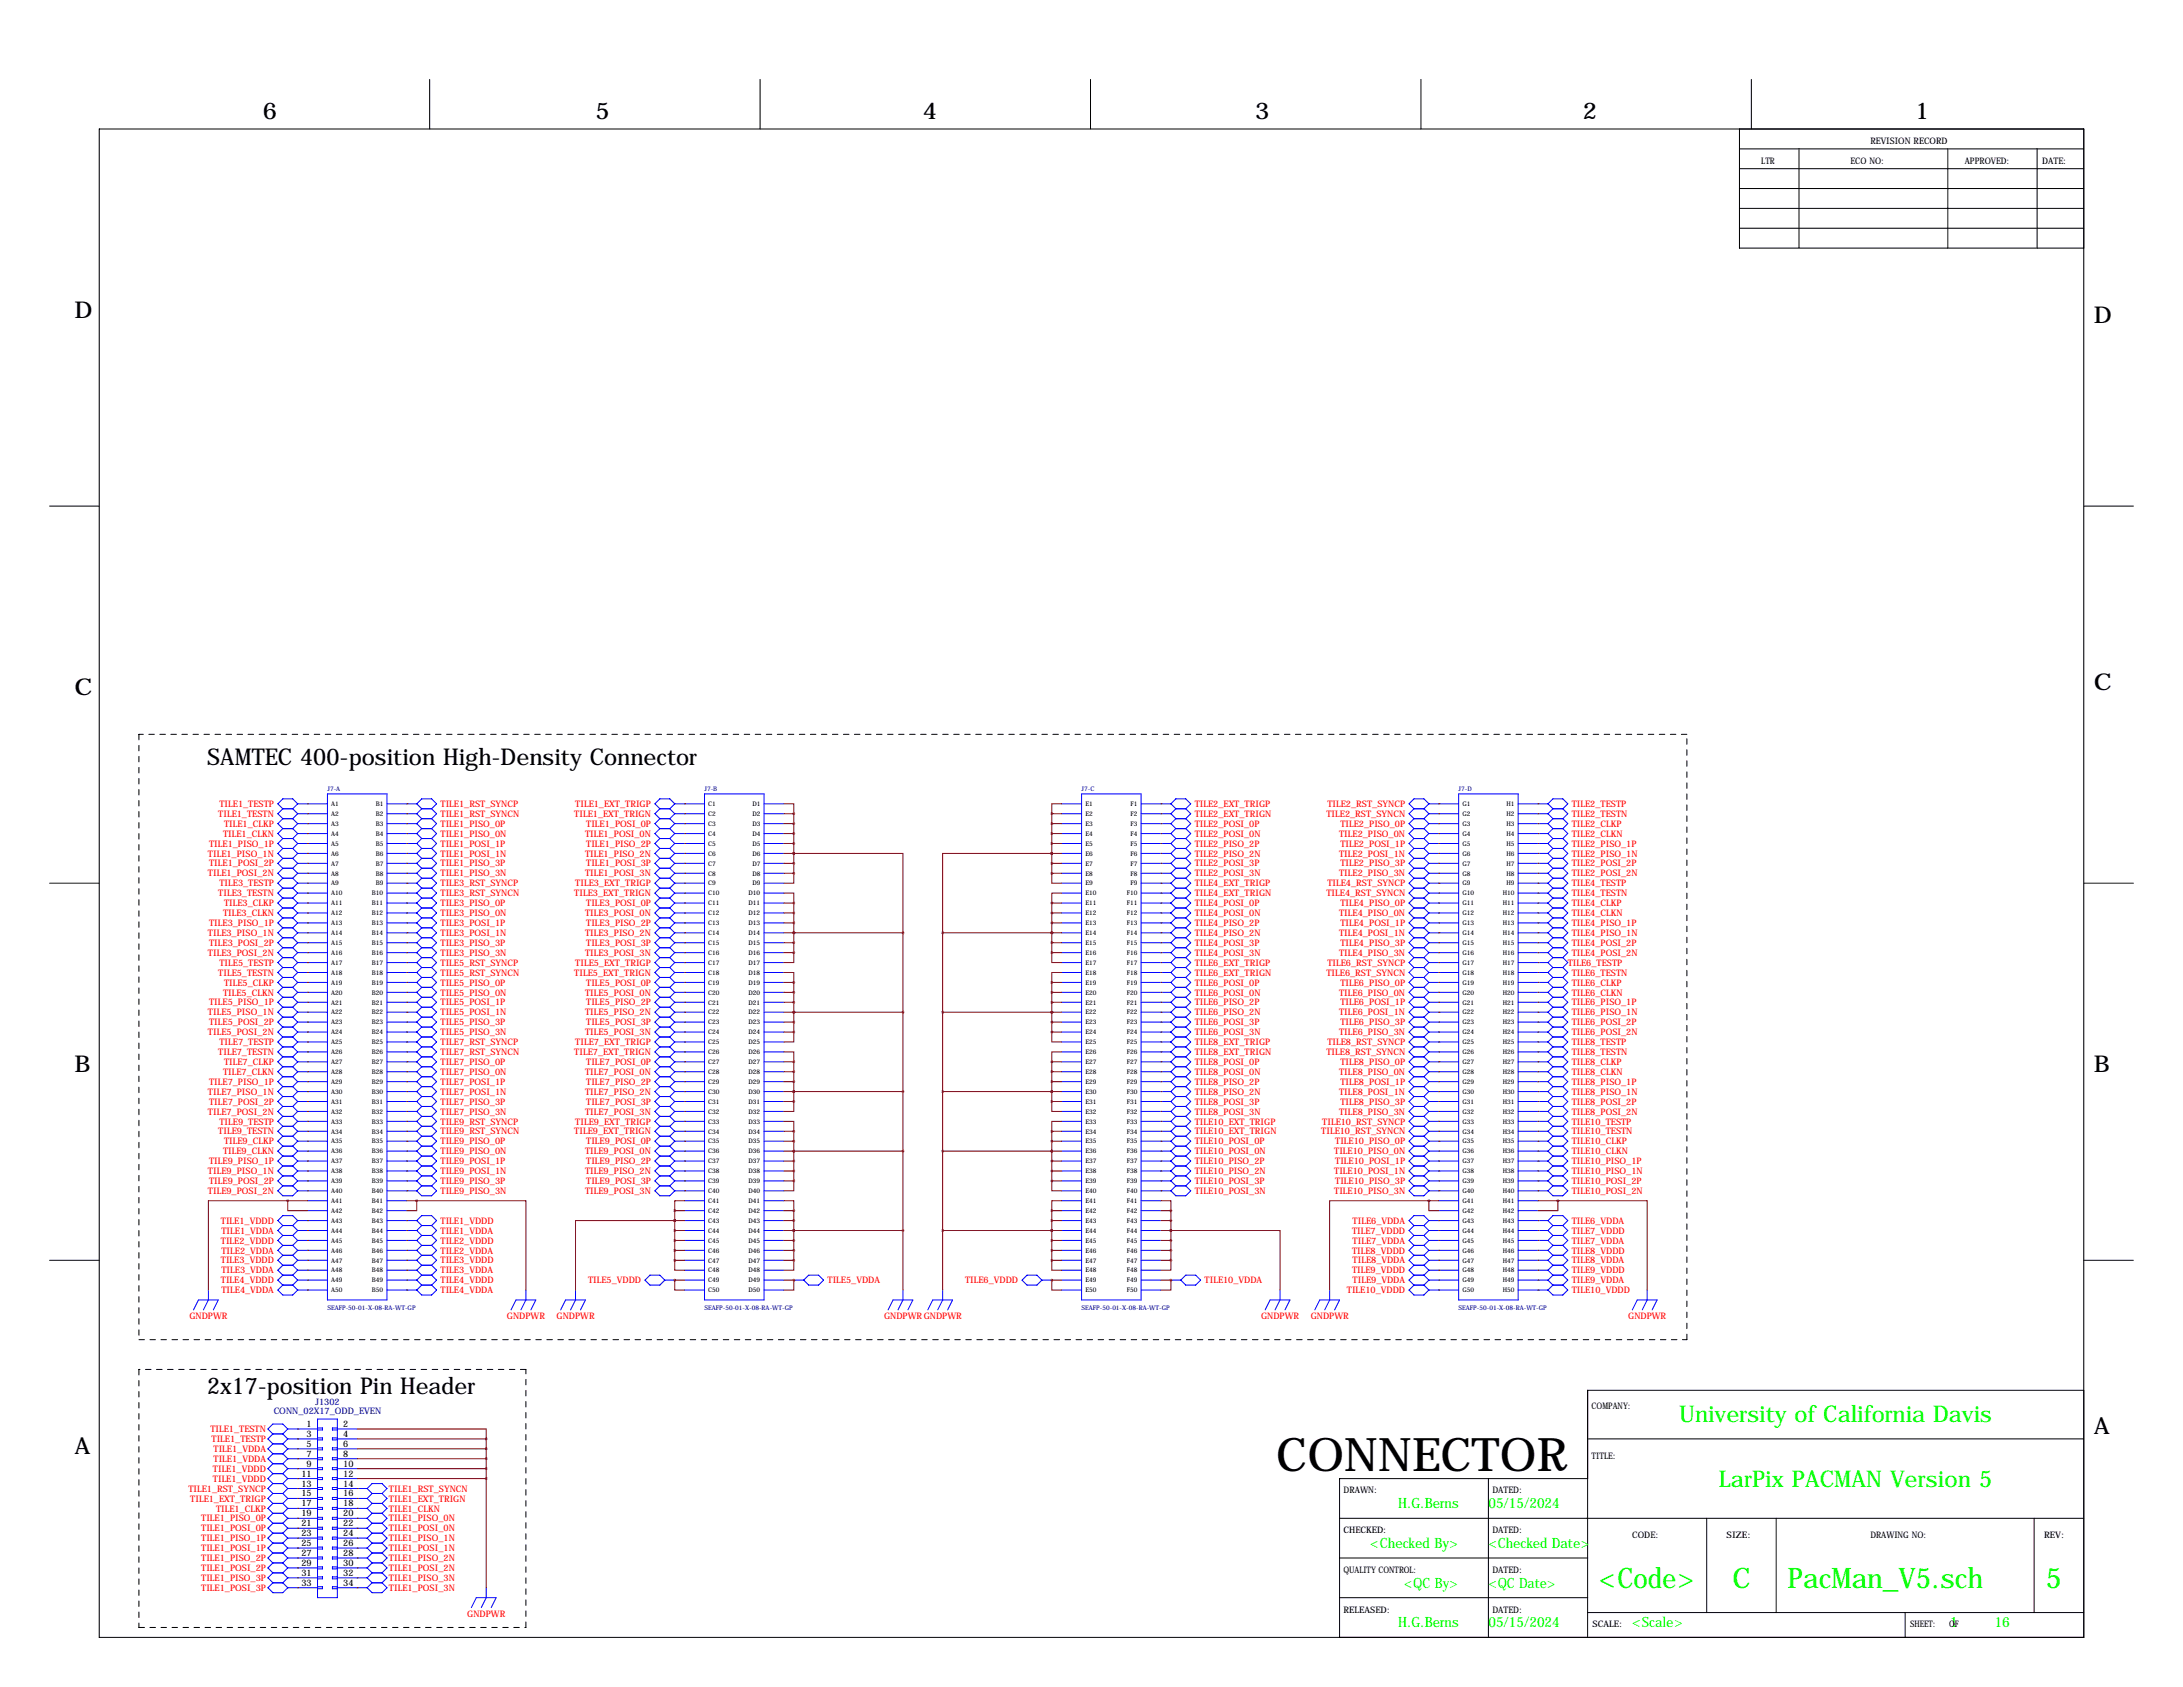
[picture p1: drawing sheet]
<svg xmlns="http://www.w3.org/2000/svg" width="559mm" height="432mm" viewBox="0 0 559 432" stroke-linecap="round" stroke-linejoin="round" font-family="sans-serif">
<defs><g id="words">
<text font-size="11.9" x="326.7" y="376.5">CONNECTOR</text>
<g font-size="7.3" fill="#0f0">
<text x="409.3" y="406.4">&lt;Code&gt;</text>
<text x="443.5" y="406.4">C</text>
<text x="457.6" y="406.4">PacMan_V5.sch</text>
<text x="523.7" y="406.4">5</text>
</g>
<g font-size="5.9">
<text x="67.3" y="30.5">6</text>
<text x="152.4" y="30.5">5</text>
<text x="236.2" y="30.5">4</text>
<text x="321.3" y="30.5">3</text>
<text x="405.1" y="30.5">2</text>
<text x="490.2" y="30.5">1</text>
<text x="19" y="81.3">D</text>
<text x="535.9" y="82.6">D</text>
<text x="19" y="177.8">C</text>
<text x="535.9" y="176.5">C</text>
<text x="53" y="195.8">SAMTEC 400-position High-Density Connector</text>
<text x="19" y="274.3">B</text>
<text x="535.9" y="274.3">B</text>
<text x="53" y="356.8">2x17-position Pin Header</text>
<text x="535.9" y="367">A</text>
<text x="19" y="372.1">A</text>
</g>
<g font-size="5.9" fill="#0f0">
<text x="429.9" y="364">University of California Davis</text>
<text x="440" y="380.5">LarPix PACMAN Version 5</text>
</g>
<g font-size="3.6" fill="#0f0">
<text x="357.9" y="386.1">H.G.Berns</text>
<text x="381" y="386.1">05/15/2024</text>
<text x="350.8" y="396.2">&lt;Checked By&gt;</text>
<text x="381" y="396.2">&lt;Checked Date&gt;</text>
<text x="359.4" y="406.4">&lt;QC By&gt;</text>
<text x="381" y="406.4">&lt;QC Date&gt;</text>
<text x="357.9" y="416.6">H.G.Berns</text>
<text x="381" y="416.6">05/15/2024</text>
<text x="417.8" y="416.6">&lt;Scale&gt;</text>
<text x="499.1" y="416.6">1</text>
<text x="510.5" y="416.6">16</text>
</g>
<g font-size="2.3">
<text x="450.8" y="41.9">LTR</text>
<text x="473.7" y="41.9">ECO NO:</text>
<text x="478.8" y="36.8">REVISION RECORD</text>
<text x="502.9" y="41.9">APPROVED:</text>
<text x="522.7" y="41.9">DATE:</text>
<text x="78.5" y="365.3">1</text>
<text x="87.9" y="365.3">2</text>
<text x="407.4" y="360.7">COMPANY:</text>
<text x="78.5" y="367.8">3</text>
<text x="78.5" y="370.3">5</text>
<text x="87.9" y="367.8">4</text>
<text x="87.9" y="370.3">6</text>
<text x="77.2" y="378">11</text>
<text x="78.5" y="372.9">7</text>
<text x="78.5" y="375.4">9</text>
<text x="87.9" y="372.9">8</text>
<text x="87.9" y="375.4">10</text>
<text x="87.9" y="378">12</text>
<text x="407.4" y="373.4">TITLE:</text>
<text x="77.2" y="380.5">13</text>
<text x="77.2" y="383">15</text>
<text x="87.9" y="380.5">14</text>
<text x="87.9" y="383">16</text>
<text x="343.9" y="382.3">DRAWN:</text>
<text x="382" y="382.3">DATED:</text>
<text x="77.2" y="385.6">17</text>
<text x="77.2" y="388.1">19</text>
<text x="87.9" y="385.6">18</text>
<text x="87.9" y="388.1">20</text>
<text x="77.2" y="390.7">21</text>
<text x="77.2" y="393.2">23</text>
<text x="77.2" y="395.7">25</text>
<text x="87.9" y="390.7">22</text>
<text x="87.9" y="393.2">24</text>
<text x="87.9" y="395.7">26</text>
<text x="343.9" y="392.4">CHECKED:</text>
<text x="382" y="392.4">DATED:</text>
<text x="417.8" y="393.7">CODE:</text>
<text x="442" y="393.7">SIZE:</text>
<text x="478.8" y="393.7">DRAWING NO:</text>
<text x="523.2" y="393.7">REV:</text>
<text x="77.2" y="398.3">27</text>
<text x="77.2" y="400.8">29</text>
<text x="87.9" y="398.3">28</text>
<text x="87.9" y="400.8">30</text>
<text x="77.2" y="403.4">31</text>
<text x="77.2" y="405.9">33</text>
<text x="87.9" y="403.4">32</text>
<text x="87.9" y="405.9">34</text>
<text x="343.9" y="402.6">QUALITY CONTROL:</text>
<text x="382" y="402.6">DATED:</text>
<text x="343.9" y="412.7">RELEASED:</text>
<text x="382" y="412.7">DATED:</text>
<text x="407.7" y="416.6">SCALE:</text>
<text x="488.9" y="416.6">SHEET:</text>
<text x="499" y="416.6">OF</text>
</g>
<g font-size="2.3" fill="#f00">
<text x="55.9" y="209.1">TILE1_TESTN</text>
<text x="56.2" y="206.5">TILE1_TESTP</text>
<text x="112.8" y="209.1">TILE1_RST_SYNCN</text>
<text x="112.8" y="206.5">TILE1_RST_SYNCP</text>
<text x="147" y="209.1">TILE1_EXT_TRIGN</text>
<text x="147.3" y="206.5">TILE1_EXT_TRIGP</text>
<text x="305.8" y="206.5">TILE2_EXT_TRIGP</text>
<text x="305.8" y="209.1">TILE2_EXT_TRIGN</text>
<text x="339.5" y="209.1">TILE2_RST_SYNCN</text>
<text x="339.8" y="206.5">TILE2_RST_SYNCP</text>
<text x="402.3" y="206.5">TILE2_TESTP</text>
<text x="402.3" y="209.1">TILE2_TESTN</text>
<text x="57.1" y="214.2">TILE1_CLKN</text>
<text x="57.4" y="211.6">TILE1_CLKP</text>
<text x="112.8" y="214.2">TILE1_PISO_0N</text>
<text x="112.8" y="211.6">TILE1_PISO_0P</text>
<text x="149.8" y="214.2">TILE1_POSI_0N</text>
<text x="150.1" y="211.6">TILE1_POSI_0P</text>
<text x="305.8" y="211.6">TILE2_POSI_0P</text>
<text x="305.8" y="214.2">TILE2_POSI_0N</text>
<text x="342.8" y="214.2">TILE2_PISO_0N</text>
<text x="343.1" y="211.6">TILE2_PISO_0P</text>
<text x="402.3" y="211.6">TILE2_CLKP</text>
<text x="402.3" y="214.2">TILE2_CLKN</text>
<text x="53.2" y="219.2">TILE1_PISO_1N</text>
<text x="53.5" y="216.7">TILE1_PISO_1P</text>
<text x="53.5" y="221.8">TILE1_POSI_2P</text>
<text x="112.8" y="219.2">TILE1_POSI_1N</text>
<text x="112.8" y="221.8">TILE1_PISO_3P</text>
<text x="112.8" y="216.7">TILE1_POSI_1P</text>
<text x="149.8" y="219.2">TILE1_PISO_2N</text>
<text x="150.1" y="221.8">TILE1_POSI_3P</text>
<text x="150.1" y="216.7">TILE1_PISO_2P</text>
<text x="305.8" y="221.8">TILE2_POSI_3P</text>
<text x="305.8" y="216.7">TILE2_PISO_2P</text>
<text x="305.8" y="219.2">TILE2_PISO_2N</text>
<text x="342.8" y="219.2">TILE2_POSI_1N</text>
<text x="343.1" y="221.8">TILE2_PISO_3P</text>
<text x="343.1" y="216.7">TILE2_POSI_1P</text>
<text x="402.3" y="221.8">TILE2_POSI_2P</text>
<text x="402.3" y="216.7">TILE2_PISO_1P</text>
<text x="402.3" y="219.2">TILE2_PISO_1N</text>
<text x="53.2" y="224.3">TILE1_POSI_2N</text>
<text x="56.2" y="226.9">TILE3_TESTP</text>
<text x="112.8" y="224.3">TILE1_PISO_3N</text>
<text x="112.8" y="226.9">TILE3_RST_SYNCP</text>
<text x="147.3" y="226.9">TILE3_EXT_TRIGP</text>
<text x="149.8" y="224.3">TILE1_POSI_3N</text>
<text x="305.8" y="226.9">TILE4_EXT_TRIGP</text>
<text x="305.8" y="224.3">TILE2_POSI_3N</text>
<text x="339.8" y="226.9">TILE4_RST_SYNCP</text>
<text x="342.8" y="224.3">TILE2_PISO_3N</text>
<text x="402.3" y="224.3">TILE2_POSI_2N</text>
<text x="402.3" y="226.9">TILE4_TESTP</text>
<text x="55.9" y="229.4">TILE3_TESTN</text>
<text x="57.4" y="231.9">TILE3_CLKP</text>
<text x="112.8" y="229.4">TILE3_RST_SYNCN</text>
<text x="112.8" y="231.9">TILE3_PISO_0P</text>
<text x="147" y="229.4">TILE3_EXT_TRIGN</text>
<text x="150.1" y="231.9">TILE3_POSI_0P</text>
<text x="305.8" y="231.9">TILE4_POSI_0P</text>
<text x="305.8" y="229.4">TILE4_EXT_TRIGN</text>
<text x="339.5" y="229.4">TILE4_RST_SYNCN</text>
<text x="343.1" y="231.9">TILE4_PISO_0P</text>
<text x="402.3" y="229.4">TILE4_TESTN</text>
<text x="402.3" y="231.9">TILE4_CLKP</text>
<text x="53.2" y="239.6">TILE3_PISO_1N</text>
<text x="53.5" y="237">TILE3_PISO_1P</text>
<text x="57.1" y="234.5">TILE3_CLKN</text>
<text x="112.8" y="234.5">TILE3_PISO_0N</text>
<text x="112.8" y="239.6">TILE3_POSI_1N</text>
<text x="112.8" y="237">TILE3_POSI_1P</text>
<text x="149.8" y="239.6">TILE3_PISO_2N</text>
<text x="149.8" y="234.5">TILE3_POSI_0N</text>
<text x="150.1" y="237">TILE3_PISO_2P</text>
<text x="305.8" y="237">TILE4_PISO_2P</text>
<text x="305.8" y="234.5">TILE4_POSI_0N</text>
<text x="305.8" y="239.6">TILE4_PISO_2N</text>
<text x="342.8" y="239.6">TILE4_POSI_1N</text>
<text x="342.8" y="234.5">TILE4_PISO_0N</text>
<text x="343.1" y="237">TILE4_POSI_1P</text>
<text x="402.3" y="237">TILE4_PISO_1P</text>
<text x="402.3" y="239.6">TILE4_PISO_1N</text>
<text x="402.3" y="234.5">TILE4_CLKN</text>
<text x="53.2" y="244.6">TILE3_POSI_2N</text>
<text x="53.5" y="242.1">TILE3_POSI_2P</text>
<text x="112.8" y="244.6">TILE3_PISO_3N</text>
<text x="112.8" y="242.1">TILE3_PISO_3P</text>
<text x="149.8" y="244.6">TILE3_POSI_3N</text>
<text x="150.1" y="242.1">TILE3_POSI_3P</text>
<text x="305.8" y="242.1">TILE4_POSI_3P</text>
<text x="305.8" y="244.6">TILE4_POSI_3N</text>
<text x="342.8" y="244.6">TILE4_PISO_3N</text>
<text x="343.1" y="242.1">TILE4_PISO_3P</text>
<text x="402.3" y="242.1">TILE4_POSI_2P</text>
<text x="402.3" y="244.6">TILE4_POSI_2N</text>
<text x="55.9" y="249.7">TILE5_TESTN</text>
<text x="56.2" y="247.2">TILE5_TESTP</text>
<text x="112.8" y="249.7">TILE5_RST_SYNCN</text>
<text x="112.8" y="247.2">TILE5_RST_SYNCP</text>
<text x="147" y="249.7">TILE5_EXT_TRIGN</text>
<text x="147.3" y="247.2">TILE5_EXT_TRIGP</text>
<text x="305.8" y="247.2">TILE6_EXT_TRIGP</text>
<text x="305.8" y="249.7">TILE6_EXT_TRIGN</text>
<text x="339.5" y="249.7">TILE6_RST_SYNCN</text>
<text x="339.8" y="247.2">TILE6_RST_SYNCP</text>
<text x="401.3" y="247.2">TILE6_TESTP</text>
<text x="402.3" y="249.7">TILE6_TESTN</text>
<text x="53.5" y="257.3">TILE5_PISO_1P</text>
<text x="57.1" y="254.8">TILE5_CLKN</text>
<text x="57.4" y="252.3">TILE5_CLKP</text>
<text x="112.8" y="257.3">TILE5_POSI_1P</text>
<text x="112.8" y="254.8">TILE5_PISO_0N</text>
<text x="112.8" y="252.3">TILE5_PISO_0P</text>
<text x="149.8" y="254.8">TILE5_POSI_0N</text>
<text x="150.1" y="257.3">TILE5_PISO_2P</text>
<text x="150.1" y="252.3">TILE5_POSI_0P</text>
<text x="305.8" y="254.8">TILE6_POSI_0N</text>
<text x="305.8" y="252.3">TILE6_POSI_0P</text>
<text x="305.8" y="257.3">TILE6_PISO_2P</text>
<text x="342.8" y="254.8">TILE6_PISO_0N</text>
<text x="343.1" y="252.3">TILE6_PISO_0P</text>
<text x="343.1" y="257.3">TILE6_POSI_1P</text>
<text x="402.3" y="257.3">TILE6_PISO_1P</text>
<text x="402.3" y="254.8">TILE6_CLKN</text>
<text x="402.3" y="252.3">TILE6_CLKP</text>
<text x="53.2" y="259.9">TILE5_PISO_1N</text>
<text x="53.5" y="262.4">TILE5_POSI_2P</text>
<text x="112.8" y="259.9">TILE5_POSI_1N</text>
<text x="112.8" y="262.4">TILE5_PISO_3P</text>
<text x="149.8" y="259.9">TILE5_PISO_2N</text>
<text x="150.1" y="262.4">TILE5_POSI_3P</text>
<text x="305.8" y="259.9">TILE6_PISO_2N</text>
<text x="305.8" y="262.4">TILE6_POSI_3P</text>
<text x="342.8" y="259.9">TILE6_POSI_1N</text>
<text x="343.1" y="262.4">TILE6_PISO_3P</text>
<text x="402.3" y="262.4">TILE6_POSI_2P</text>
<text x="402.3" y="259.9">TILE6_PISO_1N</text>
<text x="53.2" y="265">TILE5_POSI_2N</text>
<text x="56.2" y="267.5">TILE7_TESTP</text>
<text x="112.8" y="265">TILE5_PISO_3N</text>
<text x="112.8" y="267.5">TILE7_RST_SYNCP</text>
<text x="147.3" y="267.5">TILE7_EXT_TRIGP</text>
<text x="149.8" y="265">TILE5_POSI_3N</text>
<text x="305.8" y="267.5">TILE8_EXT_TRIGP</text>
<text x="305.8" y="265">TILE6_POSI_3N</text>
<text x="339.8" y="267.5">TILE8_RST_SYNCP</text>
<text x="342.8" y="265">TILE6_PISO_3N</text>
<text x="402.3" y="265">TILE6_POSI_2N</text>
<text x="402.3" y="267.5">TILE8_TESTP</text>
<text x="55.9" y="270">TILE7_TESTN</text>
<text x="57.1" y="275.1">TILE7_CLKN</text>
<text x="57.4" y="272.6">TILE7_CLKP</text>
<text x="112.8" y="272.6">TILE7_PISO_0P</text>
<text x="112.8" y="270">TILE7_RST_SYNCN</text>
<text x="112.8" y="275.1">TILE7_PISO_0N</text>
<text x="147" y="270">TILE7_EXT_TRIGN</text>
<text x="149.8" y="275.1">TILE7_POSI_0N</text>
<text x="150.1" y="272.6">TILE7_POSI_0P</text>
<text x="305.8" y="270">TILE8_EXT_TRIGN</text>
<text x="305.8" y="272.6">TILE8_POSI_0P</text>
<text x="305.8" y="275.1">TILE8_POSI_0N</text>
<text x="339.5" y="270">TILE8_RST_SYNCN</text>
<text x="342.8" y="275.1">TILE8_PISO_0N</text>
<text x="343.1" y="272.6">TILE8_PISO_0P</text>
<text x="402.3" y="270">TILE8_TESTN</text>
<text x="402.3" y="272.6">TILE8_CLKP</text>
<text x="402.3" y="275.1">TILE8_CLKN</text>
<text x="53.2" y="280.2">TILE7_PISO_1N</text>
<text x="53.5" y="277.7">TILE7_PISO_1P</text>
<text x="112.8" y="280.2">TILE7_POSI_1N</text>
<text x="112.8" y="277.7">TILE7_POSI_1P</text>
<text x="149.8" y="280.2">TILE7_PISO_2N</text>
<text x="150.1" y="277.7">TILE7_PISO_2P</text>
<text x="305.8" y="277.7">TILE8_PISO_2P</text>
<text x="305.8" y="280.2">TILE8_PISO_2N</text>
<text x="342.8" y="280.2">TILE8_POSI_1N</text>
<text x="343.1" y="277.7">TILE8_POSI_1P</text>
<text x="402.3" y="280.2">TILE8_PISO_1N</text>
<text x="402.3" y="277.7">TILE8_PISO_1P</text>
<text x="53.2" y="285.3">TILE7_POSI_2N</text>
<text x="53.5" y="282.7">TILE7_POSI_2P</text>
<text x="56.2" y="287.8">TILE9_TESTP</text>
<text x="112.8" y="285.3">TILE7_PISO_3N</text>
<text x="112.8" y="282.7">TILE7_PISO_3P</text>
<text x="112.8" y="287.8">TILE9_RST_SYNCP</text>
<text x="147.3" y="287.8">TILE9_EXT_TRIGP</text>
<text x="149.8" y="285.3">TILE7_POSI_3N</text>
<text x="150.1" y="282.7">TILE7_POSI_3P</text>
<text x="305.8" y="282.7">TILE8_POSI_3P</text>
<text x="305.8" y="287.8">TILE10_EXT_TRIGP</text>
<text x="305.8" y="285.3">TILE8_POSI_3N</text>
<text x="338.5" y="287.8">TILE10_RST_SYNCP</text>
<text x="342.8" y="285.3">TILE8_PISO_3N</text>
<text x="343.1" y="282.7">TILE8_PISO_3P</text>
<text x="402.3" y="285.3">TILE8_POSI_2N</text>
<text x="402.3" y="282.7">TILE8_POSI_2P</text>
<text x="402.3" y="287.8">TILE10_TESTP</text>
<text x="55.9" y="290.4">TILE9_TESTN</text>
<text x="57.4" y="292.9">TILE9_CLKP</text>
<text x="112.8" y="292.9">TILE9_PISO_0P</text>
<text x="112.8" y="290.4">TILE9_RST_SYNCN</text>
<text x="147" y="290.4">TILE9_EXT_TRIGN</text>
<text x="150.1" y="292.9">TILE9_POSI_0P</text>
<text x="305.8" y="290.4">TILE10_EXT_TRIGN</text>
<text x="305.8" y="292.9">TILE10_POSI_0P</text>
<text x="338.2" y="290.4">TILE10_RST_SYNCN</text>
<text x="341.8" y="292.9">TILE10_PISO_0P</text>
<text x="402.3" y="290.4">TILE10_TESTN</text>
<text x="402.3" y="292.9">TILE10_CLKP</text>
<text x="53.5" y="298">TILE9_PISO_1P</text>
<text x="57.1" y="295.4">TILE9_CLKN</text>
<text x="112.8" y="295.4">TILE9_PISO_0N</text>
<text x="112.8" y="298">TILE9_POSI_1P</text>
<text x="149.8" y="295.4">TILE9_POSI_0N</text>
<text x="150.1" y="298">TILE9_PISO_2P</text>
<text x="305.8" y="295.4">TILE10_POSI_0N</text>
<text x="305.8" y="298">TILE10_PISO_2P</text>
<text x="341.5" y="295.4">TILE10_PISO_0N</text>
<text x="341.8" y="298">TILE10_POSI_1P</text>
<text x="402.3" y="298">TILE10_PISO_1P</text>
<text x="402.3" y="295.4">TILE10_CLKN</text>
<text x="53.2" y="305.6">TILE9_POSI_2N</text>
<text x="53.2" y="300.5">TILE9_PISO_1N</text>
<text x="53.5" y="303.1">TILE9_POSI_2P</text>
<text x="112.8" y="305.6">TILE9_PISO_3N</text>
<text x="112.8" y="303.1">TILE9_PISO_3P</text>
<text x="112.8" y="300.5">TILE9_POSI_1N</text>
<text x="149.8" y="300.5">TILE9_PISO_2N</text>
<text x="149.8" y="305.6">TILE9_POSI_3N</text>
<text x="150.1" y="303.1">TILE9_POSI_3P</text>
<text x="305.8" y="300.5">TILE10_PISO_2N</text>
<text x="305.8" y="303.1">TILE10_POSI_3P</text>
<text x="305.8" y="305.6">TILE10_POSI_3N</text>
<text x="341.5" y="300.5">TILE10_POSI_1N</text>
<text x="341.5" y="305.6">TILE10_PISO_3N</text>
<text x="341.8" y="303.1">TILE10_PISO_3P</text>
<text x="402.3" y="303.1">TILE10_POSI_2P</text>
<text x="402.3" y="305.6">TILE10_POSI_2N</text>
<text x="402.3" y="300.5">TILE10_PISO_1N</text>
<text x="56.5" y="313.2">TILE1_VDDD</text>
<text x="56.7" y="315.8">TILE1_VDDA</text>
<text x="112.8" y="313.2">TILE1_VDDD</text>
<text x="112.8" y="315.8">TILE1_VDDA</text>
<text x="346.1" y="315.8">TILE7_VDDD</text>
<text x="346.3" y="313.2">TILE6_VDDA</text>
<text x="402.3" y="315.8">TILE7_VDDD</text>
<text x="402.3" y="313.2">TILE6_VDDA</text>
<text x="56.5" y="318.3">TILE2_VDDD</text>
<text x="56.5" y="323.4">TILE3_VDDD</text>
<text x="56.7" y="320.8">TILE2_VDDA</text>
<text x="112.8" y="318.3">TILE2_VDDD</text>
<text x="112.8" y="320.8">TILE2_VDDA</text>
<text x="112.8" y="323.4">TILE3_VDDD</text>
<text x="346.1" y="320.8">TILE8_VDDD</text>
<text x="346.3" y="318.3">TILE7_VDDA</text>
<text x="346.3" y="323.4">TILE8_VDDA</text>
<text x="402.3" y="323.4">TILE8_VDDA</text>
<text x="402.3" y="320.8">TILE8_VDDD</text>
<text x="402.3" y="318.3">TILE7_VDDA</text>
<text x="56.5" y="328.5">TILE4_VDDD</text>
<text x="56.7" y="325.9">TILE3_VDDA</text>
<text x="112.8" y="325.9">TILE3_VDDA</text>
<text x="112.8" y="328.5">TILE4_VDDD</text>
<text x="150.5" y="328.5">TILE5_VDDD</text>
<text x="211.8" y="328.5">TILE5_VDDA</text>
<text x="247" y="328.5">TILE6_VDDD</text>
<text x="308.4" y="328.5">TILE10_VDDA</text>
<text x="346.1" y="325.9">TILE9_VDDD</text>
<text x="346.3" y="328.5">TILE9_VDDA</text>
<text x="402.3" y="328.5">TILE9_VDDA</text>
<text x="402.3" y="325.9">TILE9_VDDD</text>
<text x="56.7" y="331">TILE4_VDDA</text>
<text x="112.8" y="331">TILE4_VDDA</text>
<text x="344.8" y="331">TILE10_VDDD</text>
<text x="402.3" y="331">TILE10_VDDD</text>
<text x="48.5" y="337.6">GNDPWR</text>
<text x="129.8" y="337.6">GNDPWR</text>
<text x="142.5" y="337.6">GNDPWR</text>
<text x="226.3" y="337.6">GNDPWRGNDPWR</text>
<text x="322.8" y="337.6">GNDPWR</text>
<text x="335.5" y="337.6">GNDPWR</text>
<text x="416.8" y="337.6">GNDPWR</text>
<text x="53.8" y="366.6">TILE1_TESTN</text>
<text x="54.2" y="369.1">TILE1_TESTP</text>
<text x="54.7" y="371.6">TILE1_VDDA</text>
<text x="54.5" y="376.7">TILE1_VDDD</text>
<text x="54.7" y="374.2">TILE1_VDDA</text>
<text x="48.2" y="381.8">TILE1_RST_SYNCP</text>
<text x="54.5" y="379.3">TILE1_VDDD</text>
<text x="99.6" y="381.8">TILE1_RST_SYNCN</text>
<text x="48.7" y="384.3">TILE1_EXT_TRIGP</text>
<text x="51.5" y="389.4">TILE1_PISO_0P</text>
<text x="55.3" y="386.9">TILE1_CLKP</text>
<text x="99.6" y="384.3">TILE1_EXT_TRIGN</text>
<text x="99.6" y="386.9">TILE1_CLKN</text>
<text x="99.6" y="389.4">TILE1_PISO_0N</text>
<text x="51.5" y="392">TILE1_POSI_0P</text>
<text x="51.5" y="394.5">TILE1_PISO_1P</text>
<text x="99.6" y="392">TILE1_POSI_0N</text>
<text x="99.6" y="394.5">TILE1_PISO_1N</text>
<text x="51.5" y="397">TILE1_POSI_1P</text>
<text x="51.5" y="399.6">TILE1_PISO_2P</text>
<text x="99.6" y="397">TILE1_POSI_1N</text>
<text x="99.6" y="399.6">TILE1_PISO_2N</text>
<text x="51.5" y="402.1">TILE1_POSI_2P</text>
<text x="51.5" y="404.7">TILE1_PISO_3P</text>
<text x="51.5" y="407.2">TILE1_POSI_3P</text>
<text x="99.6" y="402.1">TILE1_POSI_2N</text>
<text x="99.6" y="404.7">TILE1_PISO_3N</text>
<text x="99.6" y="407.2">TILE1_POSI_3N</text>
<text x="119.6" y="413.8">GNDPWR</text>
</g>
<g font-size="2.3" fill="#000080">
<text x="80.7" y="359.7">J1302</text>
<text x="70.1" y="362">CONN_02X17_ODD_EVEN</text>
</g>
<g font-size="1.6" fill="#000080">
<text x="83.8" y="202.4">J7-A</text>
<text x="180.3" y="202.4">J7-B</text>
<text x="276.9" y="202.4">J7-C</text>
<text x="373.4" y="202.4">J7-D</text>
<text x="83.8" y="335.3">SEAFP-50-01-X-08-RA-WT-GP</text>
<text x="180.3" y="335.3">SEAFP-50-01-X-08-RA-WT-GP</text>
<text x="276.9" y="335.3">SEAFP-50-01-X-08-RA-WT-GP</text>
<text x="373.4" y="335.3">SEAFP-50-01-X-08-RA-WT-GP</text>
</g>
<g font-size="1.6">
<text x="84.8" y="206.3">A1</text>
<text x="84.8" y="208.9">A2</text>
<text x="96.2" y="206.3">B1</text>
<text x="96.2" y="208.9">B2</text>
<text x="181.3" y="206.3">C1</text>
<text x="181.3" y="208.9">C2</text>
<text x="192.6" y="206.3">D1</text>
<text x="192.6" y="208.9">D2</text>
<text x="277.8" y="206.3">E1</text>
<text x="277.8" y="208.9">E2</text>
<text x="289.4" y="206.3">F1</text>
<text x="289.4" y="208.9">F2</text>
<text x="374.3" y="206.3">G1</text>
<text x="374.3" y="208.9">G2</text>
<text x="385.6" y="206.3">H1</text>
<text x="385.6" y="208.9">H2</text>
<text x="84.8" y="211.4">A3</text>
<text x="84.8" y="213.9">A4</text>
<text x="96.2" y="211.4">B3</text>
<text x="96.2" y="213.9">B4</text>
<text x="181.3" y="211.4">C3</text>
<text x="181.3" y="213.9">C4</text>
<text x="192.6" y="211.4">D3</text>
<text x="192.6" y="213.9">D4</text>
<text x="277.8" y="211.4">E3</text>
<text x="277.8" y="213.9">E4</text>
<text x="289.4" y="211.4">F3</text>
<text x="289.4" y="213.9">F4</text>
<text x="374.3" y="211.4">G3</text>
<text x="374.3" y="213.9">G4</text>
<text x="385.6" y="211.4">H3</text>
<text x="385.6" y="213.9">H4</text>
<text x="84.8" y="216.5">A5</text>
<text x="84.8" y="219">A6</text>
<text x="84.8" y="221.6">A7</text>
<text x="96.2" y="216.5">B5</text>
<text x="96.2" y="219">B6</text>
<text x="96.2" y="221.6">B7</text>
<text x="181.3" y="216.5">C5</text>
<text x="181.3" y="219">C6</text>
<text x="181.3" y="221.6">C7</text>
<text x="192.6" y="216.5">D5</text>
<text x="192.6" y="219">D6</text>
<text x="192.6" y="221.6">D7</text>
<text x="277.8" y="216.5">E5</text>
<text x="277.8" y="219">E6</text>
<text x="277.8" y="221.6">E7</text>
<text x="289.4" y="216.5">F5</text>
<text x="289.4" y="219">F6</text>
<text x="289.4" y="221.6">F7</text>
<text x="374.3" y="216.5">G5</text>
<text x="374.3" y="219">G6</text>
<text x="374.3" y="221.6">G7</text>
<text x="385.6" y="216.5">H5</text>
<text x="385.6" y="219">H6</text>
<text x="385.6" y="221.6">H7</text>
<text x="84.8" y="224.1">A8</text>
<text x="84.8" y="226.6">A9</text>
<text x="96.2" y="224.1">B8</text>
<text x="96.2" y="226.6">B9</text>
<text x="181.3" y="224.1">C8</text>
<text x="181.3" y="226.6">C9</text>
<text x="192.6" y="224.1">D8</text>
<text x="192.6" y="226.6">D9</text>
<text x="277.8" y="224.1">E8</text>
<text x="277.8" y="226.6">E9</text>
<text x="289.4" y="224.1">F8</text>
<text x="289.4" y="226.6">F9</text>
<text x="374.3" y="224.1">G8</text>
<text x="374.3" y="226.6">G9</text>
<text x="385.6" y="224.1">H8</text>
<text x="385.6" y="226.6">H9</text>
<text x="84.8" y="229.2">A10</text>
<text x="84.8" y="231.7">A11</text>
<text x="95.2" y="229.2">B10</text>
<text x="95.2" y="231.7">B11</text>
<text x="181.3" y="229.2">C10</text>
<text x="181.3" y="231.7">C11</text>
<text x="191.6" y="229.2">D10</text>
<text x="191.6" y="231.7">D11</text>
<text x="277.8" y="229.2">E10</text>
<text x="277.8" y="231.7">E11</text>
<text x="288.4" y="229.2">F10</text>
<text x="288.4" y="231.7">F11</text>
<text x="374.3" y="229.2">G10</text>
<text x="374.3" y="231.7">G11</text>
<text x="384.7" y="229.2">H10</text>
<text x="384.7" y="231.7">H11</text>
<text x="84.8" y="234.3">A12</text>
<text x="84.8" y="236.8">A13</text>
<text x="84.8" y="239.3">A14</text>
<text x="95.2" y="234.3">B12</text>
<text x="95.2" y="236.8">B13</text>
<text x="95.2" y="239.3">B14</text>
<text x="181.3" y="234.3">C12</text>
<text x="181.3" y="236.8">C13</text>
<text x="181.3" y="239.3">C14</text>
<text x="191.6" y="234.3">D12</text>
<text x="191.6" y="236.8">D13</text>
<text x="191.6" y="239.3">D14</text>
<text x="277.8" y="234.3">E12</text>
<text x="277.8" y="236.8">E13</text>
<text x="277.8" y="239.3">E14</text>
<text x="288.4" y="234.3">F12</text>
<text x="288.4" y="236.8">F13</text>
<text x="288.4" y="239.3">F14</text>
<text x="374.3" y="234.3">G12</text>
<text x="374.3" y="236.8">G13</text>
<text x="374.3" y="239.3">G14</text>
<text x="384.7" y="234.3">H12</text>
<text x="384.7" y="236.8">H13</text>
<text x="384.7" y="239.3">H14</text>
<text x="84.8" y="241.9">A15</text>
<text x="84.8" y="244.4">A16</text>
<text x="95.2" y="241.9">B15</text>
<text x="95.2" y="244.4">B16</text>
<text x="181.3" y="241.9">C15</text>
<text x="181.3" y="244.4">C16</text>
<text x="191.6" y="241.9">D15</text>
<text x="191.6" y="244.4">D16</text>
<text x="277.8" y="241.9">E15</text>
<text x="277.8" y="244.4">E16</text>
<text x="288.4" y="241.9">F15</text>
<text x="288.4" y="244.4">F16</text>
<text x="374.3" y="241.9">G15</text>
<text x="374.3" y="244.4">G16</text>
<text x="384.7" y="241.9">H15</text>
<text x="384.7" y="244.4">H16</text>
<text x="84.8" y="247">A17</text>
<text x="84.8" y="249.5">A18</text>
<text x="95.2" y="247">B17</text>
<text x="95.2" y="249.5">B18</text>
<text x="181.3" y="247">C17</text>
<text x="181.3" y="249.5">C18</text>
<text x="191.6" y="247">D17</text>
<text x="191.6" y="249.5">D18</text>
<text x="277.8" y="247">E17</text>
<text x="277.8" y="249.5">E18</text>
<text x="288.4" y="247">F17</text>
<text x="288.4" y="249.5">F18</text>
<text x="374.3" y="247">G17</text>
<text x="374.3" y="249.5">G18</text>
<text x="384.7" y="247">H17</text>
<text x="384.7" y="249.5">H18</text>
<text x="84.8" y="252">A19</text>
<text x="84.8" y="254.6">A20</text>
<text x="84.8" y="257.1">A21</text>
<text x="95.2" y="252">B19</text>
<text x="95.2" y="254.6">B20</text>
<text x="95.2" y="257.1">B21</text>
<text x="181.3" y="252">C19</text>
<text x="181.3" y="254.6">C20</text>
<text x="181.3" y="257.1">C21</text>
<text x="191.6" y="252">D19</text>
<text x="191.6" y="254.6">D20</text>
<text x="191.6" y="257.1">D21</text>
<text x="277.8" y="252">E19</text>
<text x="277.8" y="254.6">E20</text>
<text x="277.8" y="257.1">E21</text>
<text x="288.4" y="252">F19</text>
<text x="288.4" y="254.6">F20</text>
<text x="288.4" y="257.1">F21</text>
<text x="374.3" y="252">G19</text>
<text x="374.3" y="254.6">G20</text>
<text x="374.3" y="257.1">G21</text>
<text x="384.7" y="252">H19</text>
<text x="384.7" y="254.6">H20</text>
<text x="384.7" y="257.1">H21</text>
<text x="84.8" y="259.7">A22</text>
<text x="84.8" y="262.2">A23</text>
<text x="95.2" y="259.7">B22</text>
<text x="95.2" y="262.2">B23</text>
<text x="181.3" y="259.7">C22</text>
<text x="181.3" y="262.2">C23</text>
<text x="191.6" y="259.7">D22</text>
<text x="191.6" y="262.2">D23</text>
<text x="277.8" y="259.7">E22</text>
<text x="277.8" y="262.2">E23</text>
<text x="288.4" y="259.7">F22</text>
<text x="288.4" y="262.2">F23</text>
<text x="374.3" y="259.7">G22</text>
<text x="374.3" y="262.2">G23</text>
<text x="384.7" y="259.7">H22</text>
<text x="384.7" y="262.2">H23</text>
<text x="84.8" y="264.7">A24</text>
<text x="84.8" y="267.3">A25</text>
<text x="84.8" y="269.8">A26</text>
<text x="95.2" y="264.7">B24</text>
<text x="95.2" y="267.3">B25</text>
<text x="95.2" y="269.8">B26</text>
<text x="181.3" y="264.7">C24</text>
<text x="181.3" y="267.3">C25</text>
<text x="181.3" y="269.8">C26</text>
<text x="191.6" y="264.7">D24</text>
<text x="191.6" y="267.3">D25</text>
<text x="191.6" y="269.8">D26</text>
<text x="277.8" y="264.7">E24</text>
<text x="277.8" y="267.3">E25</text>
<text x="277.8" y="269.8">E26</text>
<text x="288.4" y="264.7">F24</text>
<text x="288.4" y="267.3">F25</text>
<text x="288.4" y="269.8">F26</text>
<text x="374.3" y="264.7">G24</text>
<text x="374.3" y="267.3">G25</text>
<text x="374.3" y="269.8">G26</text>
<text x="384.7" y="264.7">H24</text>
<text x="384.7" y="267.3">H25</text>
<text x="384.7" y="269.8">H26</text>
<text x="84.8" y="272.4">A27</text>
<text x="84.8" y="274.9">A28</text>
<text x="95.2" y="272.4">B27</text>
<text x="95.2" y="274.9">B28</text>
<text x="181.3" y="272.4">C27</text>
<text x="181.3" y="274.9">C28</text>
<text x="191.6" y="272.4">D27</text>
<text x="191.6" y="274.9">D28</text>
<text x="277.8" y="272.4">E27</text>
<text x="277.8" y="274.9">E28</text>
<text x="288.4" y="272.4">F27</text>
<text x="288.4" y="274.9">F28</text>
<text x="374.3" y="272.4">G27</text>
<text x="374.3" y="274.9">G28</text>
<text x="384.7" y="272.4">H27</text>
<text x="384.7" y="274.9">H28</text>
<text x="84.8" y="277.4">A29</text>
<text x="84.8" y="280">A30</text>
<text x="95.2" y="277.4">B29</text>
<text x="95.2" y="280">B30</text>
<text x="181.3" y="277.4">C29</text>
<text x="181.3" y="280">C30</text>
<text x="191.6" y="277.4">D29</text>
<text x="191.6" y="280">D30</text>
<text x="277.8" y="277.4">E29</text>
<text x="277.8" y="280">E30</text>
<text x="288.4" y="277.4">F29</text>
<text x="288.4" y="280">F30</text>
<text x="374.3" y="277.4">G29</text>
<text x="374.3" y="280">G30</text>
<text x="384.7" y="277.4">H29</text>
<text x="384.7" y="280">H30</text>
<text x="84.8" y="282.5">A31</text>
<text x="84.8" y="285.1">A32</text>
<text x="84.8" y="287.6">A33</text>
<text x="95.2" y="282.5">B31</text>
<text x="95.2" y="285.1">B32</text>
<text x="95.2" y="287.6">B33</text>
<text x="181.3" y="282.5">C31</text>
<text x="181.3" y="285.1">C32</text>
<text x="181.3" y="287.6">C33</text>
<text x="191.6" y="282.5">D31</text>
<text x="191.6" y="285.1">D32</text>
<text x="191.6" y="287.6">D33</text>
<text x="277.8" y="282.5">E31</text>
<text x="277.8" y="285.1">E32</text>
<text x="277.8" y="287.6">E33</text>
<text x="288.4" y="282.5">F31</text>
<text x="288.4" y="285.1">F32</text>
<text x="288.4" y="287.6">F33</text>
<text x="374.3" y="282.5">G31</text>
<text x="374.3" y="285.1">G32</text>
<text x="374.3" y="287.6">G33</text>
<text x="384.7" y="282.5">H31</text>
<text x="384.7" y="285.1">H32</text>
<text x="384.7" y="287.6">H33</text>
<text x="84.8" y="290.1">A34</text>
<text x="84.8" y="292.7">A35</text>
<text x="95.2" y="290.1">B34</text>
<text x="95.2" y="292.7">B35</text>
<text x="181.3" y="290.1">C34</text>
<text x="181.3" y="292.7">C35</text>
<text x="191.6" y="290.1">D34</text>
<text x="191.6" y="292.7">D35</text>
<text x="277.8" y="290.1">E34</text>
<text x="277.8" y="292.7">E35</text>
<text x="288.4" y="290.1">F34</text>
<text x="288.4" y="292.7">F35</text>
<text x="374.3" y="290.1">G34</text>
<text x="374.3" y="292.7">G35</text>
<text x="384.7" y="290.1">H34</text>
<text x="384.7" y="292.7">H35</text>
<text x="84.8" y="295.2">A36</text>
<text x="84.8" y="297.8">A37</text>
<text x="95.2" y="295.2">B36</text>
<text x="95.2" y="297.8">B37</text>
<text x="181.3" y="295.2">C36</text>
<text x="181.3" y="297.8">C37</text>
<text x="191.6" y="295.2">D36</text>
<text x="191.6" y="297.8">D37</text>
<text x="277.8" y="295.2">E36</text>
<text x="277.8" y="297.8">E37</text>
<text x="288.4" y="295.2">F36</text>
<text x="288.4" y="297.8">F37</text>
<text x="374.3" y="295.2">G36</text>
<text x="374.3" y="297.8">G37</text>
<text x="384.7" y="295.2">H36</text>
<text x="384.7" y="297.8">H37</text>
<text x="84.8" y="300.3">A38</text>
<text x="84.8" y="302.8">A39</text>
<text x="84.8" y="305.4">A40</text>
<text x="95.2" y="300.3">B38</text>
<text x="95.2" y="302.8">B39</text>
<text x="95.2" y="305.4">B40</text>
<text x="181.3" y="300.3">C38</text>
<text x="181.3" y="302.8">C39</text>
<text x="181.3" y="305.4">C40</text>
<text x="191.6" y="300.3">D38</text>
<text x="191.6" y="302.8">D39</text>
<text x="191.6" y="305.4">D40</text>
<text x="277.8" y="300.3">E38</text>
<text x="277.8" y="302.8">E39</text>
<text x="277.8" y="305.4">E40</text>
<text x="288.4" y="300.3">F38</text>
<text x="288.4" y="302.8">F39</text>
<text x="288.4" y="305.4">F40</text>
<text x="374.3" y="300.3">G38</text>
<text x="374.3" y="302.8">G39</text>
<text x="374.3" y="305.4">G40</text>
<text x="384.7" y="300.3">H38</text>
<text x="384.7" y="302.8">H39</text>
<text x="384.7" y="305.4">H40</text>
<text x="84.8" y="307.9">A41</text>
<text x="84.8" y="310.5">A42</text>
<text x="95.2" y="307.9">B41</text>
<text x="95.2" y="310.5">B42</text>
<text x="181.3" y="307.9">C41</text>
<text x="181.3" y="310.5">C42</text>
<text x="191.6" y="307.9">D41</text>
<text x="191.6" y="310.5">D42</text>
<text x="277.8" y="307.9">E41</text>
<text x="277.8" y="310.5">E42</text>
<text x="288.4" y="307.9">F41</text>
<text x="288.4" y="310.5">F42</text>
<text x="374.3" y="307.9">G41</text>
<text x="374.3" y="310.5">G42</text>
<text x="384.7" y="307.9">H41</text>
<text x="384.7" y="310.5">H42</text>
<text x="84.8" y="313">A43</text>
<text x="84.8" y="315.5">A44</text>
<text x="95.2" y="313">B43</text>
<text x="95.2" y="315.5">B44</text>
<text x="181.3" y="313">C43</text>
<text x="181.3" y="315.5">C44</text>
<text x="191.6" y="313">D43</text>
<text x="191.6" y="315.5">D44</text>
<text x="277.8" y="313">E43</text>
<text x="277.8" y="315.5">E44</text>
<text x="288.4" y="313">F43</text>
<text x="288.4" y="315.5">F44</text>
<text x="374.3" y="313">G43</text>
<text x="374.3" y="315.5">G44</text>
<text x="384.7" y="313">H43</text>
<text x="384.7" y="315.5">H44</text>
<text x="84.8" y="318.1">A45</text>
<text x="84.8" y="320.6">A46</text>
<text x="84.8" y="323.2">A47</text>
<text x="95.2" y="318.1">B45</text>
<text x="95.2" y="320.6">B46</text>
<text x="95.2" y="323.2">B47</text>
<text x="181.3" y="318.1">C45</text>
<text x="181.3" y="320.6">C46</text>
<text x="181.3" y="323.2">C47</text>
<text x="191.6" y="318.1">D45</text>
<text x="191.6" y="320.6">D46</text>
<text x="191.6" y="323.2">D47</text>
<text x="277.8" y="318.1">E45</text>
<text x="277.8" y="320.6">E46</text>
<text x="277.8" y="323.2">E47</text>
<text x="288.4" y="318.1">F45</text>
<text x="288.4" y="320.6">F46</text>
<text x="288.4" y="323.2">F47</text>
<text x="374.3" y="318.1">G45</text>
<text x="374.3" y="320.6">G46</text>
<text x="374.3" y="323.2">G47</text>
<text x="384.7" y="318.1">H45</text>
<text x="384.7" y="320.6">H46</text>
<text x="384.7" y="323.2">H47</text>
<text x="84.8" y="325.7">A48</text>
<text x="84.8" y="328.2">A49</text>
<text x="95.2" y="325.7">B48</text>
<text x="95.2" y="328.2">B49</text>
<text x="181.3" y="325.7">C48</text>
<text x="181.3" y="328.2">C49</text>
<text x="191.6" y="325.7">D48</text>
<text x="191.6" y="328.2">D49</text>
<text x="277.8" y="325.7">E48</text>
<text x="277.8" y="328.2">E49</text>
<text x="288.4" y="325.7">F48</text>
<text x="288.4" y="328.2">F49</text>
<text x="374.3" y="325.7">G48</text>
<text x="374.3" y="328.2">G49</text>
<text x="384.7" y="325.7">H48</text>
<text x="384.7" y="328.2">H49</text>
<text x="84.8" y="330.8">A50</text>
<text x="95.2" y="330.8">B50</text>
<text x="181.3" y="330.8">C50</text>
<text x="191.6" y="330.8">D50</text>
<text x="277.8" y="330.8">E50</text>
<text x="288.4" y="330.8">F50</text>
<text x="374.3" y="330.8">G50</text>
<text x="384.7" y="330.8">H50</text>
</g>
</g></defs>
<g fill="none" stroke="#000" stroke-width=".26">
<path d="M25.4 33h508v386.1h-508zM110 20.3v12.7M194.6 20.3v12.7M279.1 20.3v12.7M363.7 20.3v12.7M445.3 38.1h88.1M445.3 33v30.5h88.1M448.3 20.3v12.7M460.5 38.1v25.4M498.6 38.1v25.4M521.5 38.1v25.4M445.3 48.3h88.1"/>
<path d="M445.3 43.2h88.1M445.3 53.3h88.1M445.3 58.4h88.1M12.7 129.5h12.7M533.4 129.5h12.7M12.7 226.1h12.7M533.4 226.1h12.7M12.7 322.6h12.7M533.4 322.6h12.7M533.4 355.9h-127v63.2M381 378.5v40.6M406.4 368.3h127"/>
<path d="M406.4 378.5h-63.5v40.6M342.9 388.6h190.5M342.9 398.8h63.5M436.9 388.6v24.1M454.7 388.6v24.1M520.7 388.6v24.1M342.9 408.9h63.5M406.4 412.7h127M487.7 412.7v6.4"/>
</g>
<path d="M35.6 188v154.9M431.8 188h-396.2M35.6 350.5v66.1M35.6 342.9h396.2M134.6 350.5h-99M431.8 342.9v-154.9M35.6 416.6h99M134.6 416.6v-66.1" fill="none" stroke="#000" stroke-width=".26" stroke-dasharray="1.4 1.4"/>
<g fill="none" stroke="#00f" stroke-width=".26">
<path d="M72.4 212.1l-1.3 1.3 1.3 1.2M72.4 209.5h2.5M72.4 207l-1.3 1.3 1.3 1.2M72.4 207h2.5M72.4 212.1h2.5M72.4 214.6h2.5M72.4 209.5l-1.3 1.3 1.3 1.3M72.4 214.6l-1.3 1.3 1.3 1.3M72.4 217.2h2.5M72.4 219.7l-1.3 1.3 1.3 1.2M72.4 219.7h2.5M72.4 217.2l-1.3 1.2 1.3 1.3"/>
<path d="M74.9 212.1l1.3 1.3M74.9 207l1.3 1.3M74.9 214.6l1.3 1.3M74.9 219.7l1.3 1.3M74.9 209.5l1.3 1.3M74.9 217.2l1.3 1.2M76.2 205.7h7.6M76.2 208.3h7.6M76.2 210.8h7.6M76.2 213.4h7.6M76.2 215.9h7.6M76.2 218.4h7.6"/>
<path d="M76.2 208.3l-1.3 1.2M76.2 210.8l-1.3 1.3M76.2 215.9l-1.3 1.3M76.2 205.7l-1.3-1.2h-2.5l-1.3 1.2 1.3 1.3M76.2 205.7l-1.3 1.3M76.2 213.4l-1.3 1.2M76.2 218.4l-1.3 1.3M83.8 203.2h15.3v129.5h-15.3zM99.1 205.7h7.6M99.1 208.3h7.6M99.1 210.8h7.6M99.1 213.4h7.6"/>
<path d="M99.1 215.9h7.6M99.1 218.4h7.6M106.7 208.3l1.2 1.2M106.7 213.4l1.2 1.2M106.7 218.4l1.2 1.3M106.7 205.7l1.2-1.2h2.6l1.3 1.2-1.3 1.3M106.7 210.8l1.2 1.3M106.7 215.9l1.2 1.3M106.7 205.7l1.2 1.3M107.9 209.5h2.6M107.9 207h2.6M107.9 212.1h2.6"/>
<path d="M107.9 212.1l-1.2 1.3M107.9 217.2l-1.2 1.2M107.9 214.6h2.6M107.9 217.2h2.6M107.9 219.7h2.6M107.9 207l-1.2 1.3M107.9 214.6l-1.2 1.3M107.9 219.7l-1.2 1.3M107.9 209.5l-1.2 1.3M110.5 207l1.3 1.3-1.3 1.2M110.5 212.1l1.3 1.3-1.3 1.2M110.5 217.2l1.3 1.2-1.3 1.3"/>
<path d="M110.5 209.5l1.3 1.3-1.3 1.3M110.5 214.6l1.3 1.3-1.3 1.3M110.5 219.7l1.3 1.3-1.3 1.2M168.9 219.7l-1.3 1.3 1.3 1.2M168.9 209.5h2.5M168.9 207h2.5M168.9 207l-1.3 1.3 1.3 1.2M168.9 212.1l-1.3 1.3 1.3 1.2M168.9 209.5l-1.3 1.3 1.3 1.3M168.9 212.1h2.5M168.9 214.6l-1.3 1.3 1.3 1.3M168.9 214.6h2.5"/>
<path d="M168.9 217.2h2.5M168.9 219.7h2.5M168.9 217.2l-1.3 1.2 1.3 1.3M171.4 207l1.3 1.3M171.4 212.1l1.3 1.3M171.4 209.5l1.3 1.3M171.4 214.6l1.3 1.3M171.4 219.7l1.3 1.3M171.4 217.2l1.3 1.2M172.7 205.7h7.6M172.7 208.3h7.6M172.7 210.8h7.6"/>
<path d="M172.7 213.4h7.6M172.7 215.9h7.6M172.7 218.4h7.6M172.7 215.9l-1.3 1.3M172.7 218.4l-1.3 1.3M172.7 208.3l-1.3 1.2M172.7 205.7l-1.3-1.2h-2.5l-1.3 1.2 1.3 1.3M172.7 205.7l-1.3 1.3M172.7 210.8l-1.3 1.3M172.7 213.4l-1.3 1.2M180.3 203.2h15.3v129.5h-15.3zM195.6 205.7h5.1"/>
<path d="M195.6 208.3h5.1M195.6 210.8h5.1M195.6 213.4h5.1M195.6 215.9h5.1M195.6 218.4h5.1M271.8 205.7h5.1M271.8 208.3h5.1M271.8 210.8h5.1M271.8 213.4h5.1M271.8 215.9h5.1M271.8 218.4h5.1M276.9 203.2h15.2v129.5h-15.2z"/>
<path d="M292.1 205.7h7.6M292.1 208.3h7.6M292.1 210.8h7.6M292.1 213.4h7.6M292.1 215.9h7.6M292.1 218.4h7.6M299.7 205.7l1.3-1.2h2.5l1.3 1.2-1.3 1.3M299.7 215.9l1.3 1.3M299.7 205.7l1.3 1.3M299.7 218.4l1.3 1.3M299.7 210.8l1.3 1.3M299.7 208.3l1.3 1.2"/>
<path d="M299.7 213.4l1.3 1.2M301 209.5h2.5M301 207h2.5M301 212.1h2.5M301 214.6h2.5M301 217.2h2.5M301 219.7h2.5M301 219.7l-1.3 1.3M301 209.5l-1.3 1.3M301 214.6l-1.3 1.3M301 207l-1.3 1.3M301 212.1l-1.3 1.3"/>
<path d="M301 217.2l-1.3 1.2M303.5 214.6l1.3 1.3-1.3 1.3M303.5 219.7l1.3 1.3-1.3 1.2M303.5 217.2l1.3 1.2-1.3 1.3M303.5 209.5l1.3 1.3-1.3 1.3M303.5 207l1.3 1.3-1.3 1.2M303.5 212.1l1.3 1.3-1.3 1.2M361.9 209.5h2.6M361.9 207h2.6M361.9 212.1h2.6M361.9 214.6h2.6M361.9 217.2h2.6"/>
<path d="M361.9 219.7h2.6M361.9 212.1l-1.2 1.3 1.2 1.2M361.9 217.2l-1.2 1.2 1.2 1.3M361.9 209.5l-1.2 1.3 1.2 1.3M361.9 214.6l-1.2 1.3 1.2 1.3M361.9 207l-1.2 1.3 1.2 1.2M361.9 219.7l-1.2 1.3 1.2 1.2M364.5 217.2l1.3 1.2M364.5 209.5l1.3 1.3M364.5 214.6l1.3 1.3M364.5 207l1.3 1.3M364.5 212.1l1.3 1.3"/>
<path d="M364.5 219.7l1.3 1.3M365.8 205.7h7.6M365.8 208.3h7.6M365.8 210.8h7.6M365.8 213.4h7.6M365.8 215.9h7.6M365.8 218.4h7.6M365.8 205.7l-1.3-1.2h-2.6l-1.2 1.2 1.2 1.3M365.8 213.4l-1.3 1.2M365.8 218.4l-1.3 1.3M365.8 205.7l-1.3 1.3M365.8 210.8l-1.3 1.3"/>
<path d="M365.8 208.3l-1.3 1.2M365.8 215.9l-1.3 1.3M373.4 203.2h15.2v129.5h-15.2zM388.6 205.7h7.6M388.6 208.3h7.6M388.6 210.8h7.6M388.6 213.4h7.6M388.6 215.9h7.6M388.6 218.4h7.6M396.2 205.7l1.3-1.2h2.5l1.3 1.2-1.3 1.3M396.2 215.9l1.3 1.3M396.2 218.4l1.3 1.3"/>
<path d="M396.2 210.8l1.3 1.3M396.2 213.4l1.3 1.2M396.2 205.7l1.3 1.3M396.2 208.3l1.3 1.2M397.5 209.5h2.5M397.5 207h2.5M397.5 212.1h2.5M397.5 214.6h2.5M397.5 217.2h2.5M397.5 219.7h2.5M397.5 219.7l-1.3 1.3M397.5 207l-1.3 1.3"/>
<path d="M397.5 214.6l-1.3 1.3M397.5 209.5l-1.3 1.3M397.5 217.2l-1.3 1.2M397.5 212.1l-1.3 1.3M400 214.6l1.3 1.3-1.3 1.3M400 219.7l1.3 1.3-1.3 1.2M400 209.5l1.3 1.3-1.3 1.3M400 217.2l1.3 1.2-1.3 1.3M400 212.1l1.3 1.3-1.3 1.2M400 207l1.3 1.3-1.3 1.2M72.4 222.2h2.5M72.4 224.8h2.5"/>
<path d="M72.4 222.2l-1.3 1.3 1.3 1.3M72.4 227.3h2.5M72.4 227.3l-1.3 1.3 1.3 1.3M72.4 229.9h2.5M72.4 232.4l-1.3 1.3 1.3 1.2M72.4 232.4h2.5M72.4 234.9h2.5M72.4 229.9l-1.3 1.2 1.3 1.3M72.4 234.9l-1.3 1.3 1.3 1.3M72.4 237.5h2.5M72.4 237.5l-1.3 1.3 1.3 1.2M72.4 224.8l-1.3 1.3 1.3 1.2"/>
<path d="M74.9 227.3l1.3 1.3M74.9 232.4l1.3 1.3M74.9 234.9l1.3 1.3M74.9 224.8l1.3 1.3M74.9 229.9l1.3 1.2M74.9 222.2l1.3 1.3M74.9 237.5l1.3 1.3M76.2 228.6h7.6M76.2 231.1h7.6M76.2 233.7h7.6M76.2 236.2h7.6M76.2 238.8h7.6"/>
<path d="M76.2 221h7.6M76.2 223.5h7.6M76.2 226.1h7.6M76.2 223.5l-1.3 1.3M76.2 228.6l-1.3 1.3M76.2 231.1l-1.3 1.3M76.2 236.2l-1.3 1.3M76.2 238.8l-1.3 1.2M76.2 221l-1.3 1.2M76.2 226.1l-1.3 1.2M76.2 233.7l-1.3 1.2M99.1 228.6h7.6"/>
<path d="M99.1 231.1h7.6M99.1 233.7h7.6M99.1 236.2h7.6M99.1 238.8h7.6M99.1 221h7.6M99.1 223.5h7.6M99.1 226.1h7.6M106.7 223.5l1.2 1.3M106.7 228.6l1.2 1.3M106.7 233.7l1.2 1.2M106.7 238.8l1.2 1.2M106.7 221l1.2 1.2"/>
<path d="M106.7 226.1l1.2 1.2M106.7 231.1l1.2 1.3M106.7 236.2l1.2 1.3M107.9 222.2h2.6M107.9 222.2l-1.2 1.3M107.9 227.3l-1.2 1.3M107.9 224.8h2.6M107.9 227.3h2.6M107.9 229.9h2.6M107.9 232.4h2.6M107.9 232.4l-1.2 1.3M107.9 237.5l-1.2 1.3"/>
<path d="M107.9 234.9h2.6M107.9 237.5h2.6M107.9 224.8l-1.2 1.3M107.9 229.9l-1.2 1.2M107.9 234.9l-1.2 1.3M110.5 222.2l1.3 1.3-1.3 1.3M110.5 227.3l1.3 1.3-1.3 1.3M110.5 232.4l1.3 1.3-1.3 1.2M110.5 237.5l1.3 1.3-1.3 1.2M110.5 224.8l1.3 1.3-1.3 1.2M110.5 229.9l1.3 1.2-1.3 1.3M110.5 234.9l1.3 1.3-1.3 1.3"/>
<path d="M168.9 222.2l-1.3 1.3 1.3 1.3M168.9 224.8l-1.3 1.3 1.3 1.2M168.9 227.3l-1.3 1.3 1.3 1.3M168.9 229.9l-1.3 1.2 1.3 1.3M168.9 232.4l-1.3 1.3 1.3 1.2M168.9 234.9l-1.3 1.3 1.3 1.3M168.9 237.5l-1.3 1.3 1.3 1.2M168.9 222.2h2.5M168.9 224.8h2.5M168.9 227.3h2.5M168.9 229.9h2.5M168.9 232.4h2.5"/>
<path d="M168.9 234.9h2.5M168.9 237.5h2.5M171.4 227.3l1.3 1.3M171.4 232.4l1.3 1.3M171.4 229.9l1.3 1.2M171.4 234.9l1.3 1.3M171.4 222.2l1.3 1.3M171.4 224.8l1.3 1.3M171.4 237.5l1.3 1.3M172.7 228.6h7.6M172.7 231.1h7.6M172.7 233.7h7.6"/>
<path d="M172.7 236.2h7.6M172.7 238.8h7.6M172.7 221h7.6M172.7 223.5h7.6M172.7 226.1h7.6M172.7 221l-1.3 1.2M172.7 223.5l-1.3 1.3M172.7 226.1l-1.3 1.2M172.7 228.6l-1.3 1.3M172.7 231.1l-1.3 1.3M172.7 233.7l-1.3 1.2M172.7 236.2l-1.3 1.3"/>
<path d="M172.7 238.8l-1.3 1.2M195.6 228.6h5.1M195.6 231.1h5.1M195.6 233.7h5.1M195.6 236.2h5.1M195.6 238.8h5.1M195.6 221h5.1M195.6 223.5h5.1M195.6 226.1h5.1M271.8 228.6h5.1M271.8 231.1h5.1M271.8 233.7h5.1"/>
<path d="M271.8 236.2h5.1M271.8 238.8h5.1M271.8 221h5.1M271.8 223.5h5.1M271.8 226.1h5.1M292.1 228.6h7.6M292.1 231.1h7.6M292.1 233.7h7.6M292.1 236.2h7.6M292.1 238.8h7.6M292.1 221h7.6M292.1 223.5h7.6"/>
<path d="M292.1 226.1h7.6M299.7 221l1.3 1.2M299.7 236.2l1.3 1.3M299.7 226.1l1.3 1.2M299.7 223.5l1.3 1.3M299.7 238.8l1.3 1.2M299.7 231.1l1.3 1.3M299.7 228.6l1.3 1.3M299.7 233.7l1.3 1.2M301 232.4l-1.3 1.3M301 237.5l-1.3 1.3M301 222.2h2.5"/>
<path d="M301 224.8h2.5M301 227.3h2.5M301 229.9h2.5M301 232.4h2.5M301 234.9h2.5M301 237.5h2.5M301 224.8l-1.3 1.3M301 229.9l-1.3 1.2M301 222.2l-1.3 1.3M301 227.3l-1.3 1.3M301 234.9l-1.3 1.3M303.5 227.3l1.3 1.3-1.3 1.3"/>
<path d="M303.5 232.4l1.3 1.3-1.3 1.2M303.5 224.8l1.3 1.3-1.3 1.2M303.5 234.9l1.3 1.3-1.3 1.3M303.5 229.9l1.3 1.2-1.3 1.3M303.5 222.2l1.3 1.3-1.3 1.3M303.5 237.5l1.3 1.3-1.3 1.2M361.9 222.2h2.6M361.9 224.8h2.6M361.9 227.3h2.6M361.9 229.9h2.6M361.9 232.4h2.6M361.9 234.9h2.6"/>
<path d="M361.9 237.5h2.6M361.9 222.2l-1.2 1.3 1.2 1.3M361.9 232.4l-1.2 1.3 1.2 1.2M361.9 237.5l-1.2 1.3 1.2 1.2M361.9 227.3l-1.2 1.3 1.2 1.3M361.9 224.8l-1.2 1.3 1.2 1.2M361.9 229.9l-1.2 1.2 1.2 1.3M361.9 234.9l-1.2 1.3 1.2 1.3M364.5 222.2l1.3 1.3M364.5 237.5l1.3 1.3M364.5 232.4l1.3 1.3M364.5 227.3l1.3 1.3"/>
<path d="M364.5 224.8l1.3 1.3M364.5 229.9l1.3 1.2M364.5 234.9l1.3 1.3M365.8 228.6h7.6M365.8 231.1h7.6M365.8 233.7h7.6M365.8 236.2h7.6M365.8 238.8h7.6M365.8 221h7.6M365.8 223.5h7.6M365.8 226.1h7.6M365.8 233.7l-1.3 1.2"/>
<path d="M365.8 238.8l-1.3 1.2M365.8 228.6l-1.3 1.3M365.8 223.5l-1.3 1.3M365.8 221l-1.3 1.2M365.8 226.1l-1.3 1.2M365.8 231.1l-1.3 1.3M365.8 236.2l-1.3 1.3M388.6 228.6h7.6M388.6 231.1h7.6M388.6 233.7h7.6M388.6 236.2h7.6M388.6 238.8h7.6"/>
<path d="M388.6 221h7.6M388.6 223.5h7.6M388.6 226.1h7.6M396.2 221l1.3 1.2M396.2 236.2l1.3 1.3M396.2 223.5l1.3 1.3M396.2 228.6l1.3 1.3M396.2 238.8l1.3 1.2M396.2 226.1l1.3 1.2M396.2 231.1l1.3 1.3M396.2 233.7l1.3 1.2M397.5 222.2h2.5"/>
<path d="M397.5 224.8h2.5M397.5 227.3h2.5M397.5 229.9h2.5M397.5 232.4h2.5M397.5 234.9h2.5M397.5 237.5h2.5M397.5 224.8l-1.3 1.3M397.5 227.3l-1.3 1.3M397.5 232.4l-1.3 1.3M397.5 222.2l-1.3 1.3M397.5 234.9l-1.3 1.3M397.5 229.9l-1.3 1.2"/>
<path d="M397.5 237.5l-1.3 1.3M400 224.8l1.3 1.3-1.3 1.2M400 234.9l1.3 1.3-1.3 1.3M400 222.2l1.3 1.3-1.3 1.3M400 227.3l1.3 1.3-1.3 1.3M400 232.4l1.3 1.3-1.3 1.2M400 237.5l1.3 1.3-1.3 1.2M400 229.9l1.3 1.2-1.3 1.3M72.4 247.6l-1.3 1.3 1.3 1.3M72.4 252.7l-1.3 1.3 1.3 1.3M72.4 257.8l-1.3 1.3 1.3 1.2M72.4 240l-1.3 1.3 1.3 1.3"/>
<path d="M72.4 242.6h2.5M72.4 242.6l-1.3 1.2 1.3 1.3M72.4 245.1h2.5M72.4 240h2.5M72.4 255.3h2.5M72.4 257.8h2.5M72.4 247.6h2.5M72.4 250.2h2.5M72.4 250.2l-1.3 1.3 1.3 1.2M72.4 252.7h2.5M72.4 255.3l-1.3 1.2 1.3 1.3M72.4 245.1l-1.3 1.3 1.3 1.2"/>
<path d="M74.9 240l1.3 1.3M74.9 242.6l1.3 1.2M74.9 247.6l1.3 1.3M74.9 250.2l1.3 1.3M74.9 255.3l1.3 1.2M74.9 245.1l1.3 1.3M74.9 252.7l1.3 1.3M74.9 257.8l1.3 1.3M76.2 241.3h7.6M76.2 243.8h7.6M76.2 246.4h7.6M76.2 248.9h7.6"/>
<path d="M76.2 251.5h7.6M76.2 254h7.6M76.2 256.5h7.6M76.2 259.1h7.6M76.2 243.8l-1.3 1.3M76.2 248.9l-1.3 1.3M76.2 254l-1.3 1.3M76.2 259.1l-1.3 1.2M76.2 246.4l-1.3 1.2M76.2 251.5l-1.3 1.2M76.2 241.3l-1.3 1.3M76.2 256.5l-1.3 1.3"/>
<path d="M99.1 241.3h7.6M99.1 243.8h7.6M99.1 246.4h7.6M99.1 248.9h7.6M99.1 251.5h7.6M99.1 254h7.6M99.1 256.5h7.6M99.1 259.1h7.6M106.7 243.8l1.2 1.3M106.7 251.5l1.2 1.2M106.7 256.5l1.2 1.3M106.7 248.9l1.2 1.3"/>
<path d="M106.7 254l1.2 1.3M106.7 259.1l1.2 1.2M106.7 241.3l1.2 1.3M106.7 246.4l1.2 1.2M107.9 242.6h2.6M107.9 245.1h2.6M107.9 240h2.6M107.9 242.6l-1.2 1.2M107.9 247.6l-1.2 1.3M107.9 255.3l-1.2 1.2M107.9 255.3h2.6M107.9 257.8h2.6"/>
<path d="M107.9 247.6h2.6M107.9 252.7l-1.2 1.3M107.9 250.2h2.6M107.9 252.7h2.6M107.9 257.8l-1.2 1.3M107.9 245.1l-1.2 1.3M107.9 250.2l-1.2 1.3M107.9 240l-1.2 1.3M110.5 242.6l1.3 1.2-1.3 1.3M110.5 247.6l1.3 1.3-1.3 1.3M110.5 250.2l1.3 1.3-1.3 1.2M110.5 255.3l1.3 1.2-1.3 1.3"/>
<path d="M110.5 252.7l1.3 1.3-1.3 1.3M110.5 257.8l1.3 1.3-1.3 1.2M110.5 240l1.3 1.3-1.3 1.3M110.5 245.1l1.3 1.3-1.3 1.2M168.9 255.3l-1.3 1.2 1.3 1.3M168.9 257.8l-1.3 1.3 1.3 1.2M168.9 242.6h2.5M168.9 245.1h2.5M168.9 240h2.5M168.9 240l-1.3 1.3 1.3 1.3M168.9 245.1l-1.3 1.3 1.3 1.2M168.9 255.3h2.5"/>
<path d="M168.9 257.8h2.5M168.9 247.6h2.5M168.9 250.2h2.5M168.9 250.2l-1.3 1.3 1.3 1.2M168.9 252.7h2.5M168.9 242.6l-1.3 1.2 1.3 1.3M168.9 247.6l-1.3 1.3 1.3 1.3M168.9 252.7l-1.3 1.3 1.3 1.3M171.4 240l1.3 1.3M171.4 245.1l1.3 1.3M171.4 255.3l1.3 1.2M171.4 242.6l1.3 1.2"/>
<path d="M171.4 250.2l1.3 1.3M171.4 247.6l1.3 1.3M171.4 252.7l1.3 1.3M171.4 257.8l1.3 1.3M172.7 241.3h7.6M172.7 243.8h7.6M172.7 246.4h7.6M172.7 248.9h7.6M172.7 251.5h7.6M172.7 254h7.6M172.7 256.5h7.6M172.7 259.1h7.6"/>
<path d="M172.7 251.5l-1.3 1.2M172.7 254l-1.3 1.3M172.7 256.5l-1.3 1.3M172.7 259.1l-1.3 1.2M172.7 241.3l-1.3 1.3M172.7 246.4l-1.3 1.2M172.7 243.8l-1.3 1.3M172.7 248.9l-1.3 1.3M195.6 241.3h5.1M195.6 243.8h5.1M195.6 246.4h5.1M195.6 248.9h5.1"/>
<path d="M195.6 251.5h5.1M195.6 254h5.1M195.6 256.5h5.1M195.6 259.1h5.1M271.8 241.3h5.1M271.8 243.8h5.1M271.8 246.4h5.1M271.8 248.9h5.1M271.8 251.5h5.1M271.8 254h5.1M271.8 256.5h5.1M271.8 259.1h5.1"/>
<path d="M292.1 241.3h7.6M292.1 243.8h7.6M292.1 246.4h7.6M292.1 248.9h7.6M292.1 251.5h7.6M292.1 254h7.6M292.1 256.5h7.6M292.1 259.1h7.6M299.7 241.3l1.3 1.3M299.7 246.4l1.3 1.2M299.7 248.9l1.3 1.3M299.7 254l1.3 1.3"/>
<path d="M299.7 259.1l1.3 1.2M299.7 243.8l1.3 1.3M299.7 251.5l1.3 1.2M299.7 256.5l1.3 1.3M301 242.6h2.5M301 245.1h2.5M301 240h2.5M301 255.3h2.5M301 257.8h2.5M301 247.6h2.5M301 250.2h2.5M301 252.7h2.5"/>
<path d="M301 240l-1.3 1.3M301 245.1l-1.3 1.3M301 250.2l-1.3 1.3M301 252.7l-1.3 1.3M301 257.8l-1.3 1.3M301 242.6l-1.3 1.2M301 247.6l-1.3 1.3M301 255.3l-1.3 1.2M303.5 240l1.3 1.3-1.3 1.3M303.5 245.1l1.3 1.3-1.3 1.2M303.5 250.2l1.3 1.3-1.3 1.2M303.5 247.6l1.3 1.3-1.3 1.3"/>
<path d="M303.5 252.7l1.3 1.3-1.3 1.3M303.5 257.8l1.3 1.3-1.3 1.2M303.5 242.6l1.3 1.2-1.3 1.3M303.5 255.3l1.3 1.2-1.3 1.3M361.9 242.6h2.6M361.9 245.1h2.6M361.9 240h2.6M361.9 255.3h2.6M361.9 257.8h2.6M361.9 247.6h2.6M361.9 250.2h2.6M361.9 252.7h2.6"/>
<path d="M361.9 255.3l-1.2 1.2 1.2 1.3M361.9 242.6l-1.2 1.2 1.2 1.3M361.9 250.2l-1.2 1.3 1.2 1.2M361.9 257.8l-1.2 1.3 1.2 1.2M361.9 245.1l-1.2 1.3 1.2 1.2M361.9 252.7l-1.2 1.3 1.2 1.3M361.9 247.6l-1.2 1.3 1.2 1.3M361.9 240l-1.2 1.3 1.2 1.3M364.5 242.6l1.3 1.2M364.5 250.2l1.3 1.3M364.5 255.3l1.3 1.2M364.5 257.8l1.3 1.3"/>
<path d="M364.5 252.7l1.3 1.3M364.5 245.1l1.3 1.3M364.5 240l1.3 1.3M364.5 247.6l1.3 1.3M365.8 241.3h7.6M365.8 243.8h7.6M365.8 246.4h7.6M365.8 248.9h7.6M365.8 251.5h7.6M365.8 254h7.6M365.8 256.5h7.6M365.8 259.1h7.6"/>
<path d="M365.8 251.5l-1.3 1.2M365.8 256.5l-1.3 1.3M365.8 246.4l-1.3 1.2M365.8 254l-1.3 1.3M365.8 241.3l-1.3 1.3M365.8 259.1l-1.3 1.2M365.8 248.9l-1.3 1.3M365.8 243.8l-1.3 1.3M388.6 241.3h7.6M388.6 243.8h7.6M388.6 246.4h7.6M388.6 248.9h7.6"/>
<path d="M388.6 251.5h7.6M388.6 254h7.6M388.6 256.5h7.6M388.6 259.1h7.6M396.2 241.3l1.3 1.3M396.2 251.5l1.3 1.2M396.2 256.5l1.3 1.3M396.2 259.1l1.3 1.2M396.2 248.9l1.3 1.3M396.2 254l1.3 1.3M396.2 243.8l1.3 1.3M396.2 246.4l1.3 1.2"/>
<path d="M397.5 242.6h2.5M397.5 245.1h2.5M397.5 240h2.5M397.5 255.3h2.5M397.5 257.8h2.5M397.5 247.6h2.5M397.5 250.2h2.5M397.5 252.7h2.5M397.5 240l-1.3 1.3M397.5 245.1l-1.3 1.3M397.5 255.3l-1.3 1.2M397.5 252.7l-1.3 1.3"/>
<path d="M397.5 257.8l-1.3 1.3M397.5 242.6l-1.3 1.2M397.5 247.6l-1.3 1.3M397.5 250.2l-1.3 1.3M400 240l1.3 1.3-1.3 1.3M400 245.1l1.3 1.3-1.3 1.2M400 250.2l1.3 1.3-1.3 1.2M400 255.3l1.3 1.2-1.3 1.3M400 257.8l1.3 1.3-1.3 1.2M400 247.6l1.3 1.3-1.3 1.3M400 252.7l1.3 1.3-1.3 1.3M400 242.6l1.3 1.2-1.3 1.3"/>
<path d="M72.4 262.9l-1.3 1.3 1.3 1.2M72.4 273l-1.3 1.3 1.3 1.3M72.4 278.1l-1.3 1.3 1.3 1.3M72.4 268l-1.3 1.2 1.3 1.3M72.4 265.4h2.5M72.4 262.9h2.5M72.4 275.6l-1.3 1.3 1.3 1.2M72.4 278.1h2.5M72.4 273h2.5M72.4 275.6h2.5M72.4 268h2.5M72.4 270.5h2.5"/>
<path d="M72.4 260.3l-1.3 1.3 1.3 1.3M72.4 265.4l-1.3 1.3 1.3 1.3M72.4 260.3h2.5M72.4 270.5l-1.3 1.3 1.3 1.2M74.9 268l1.3 1.2M74.9 262.9l1.3 1.3M74.9 273l1.3 1.3M74.9 278.1l1.3 1.3M74.9 260.3l1.3 1.3M74.9 265.4l1.3 1.3M74.9 270.5l1.3 1.3M74.9 275.6l1.3 1.3"/>
<path d="M76.2 261.6h7.6M76.2 264.2h7.6M76.2 266.7h7.6M76.2 269.2h7.6M76.2 271.8h7.6M76.2 274.3h7.6M76.2 276.9h7.6M76.2 279.4h7.6M76.2 269.2l-1.3 1.3M76.2 274.3l-1.3 1.3M76.2 279.4l-1.3 1.3M76.2 264.2l-1.3 1.2"/>
<path d="M76.2 276.9l-1.3 1.2M76.2 261.6l-1.3 1.3M76.2 271.8l-1.3 1.2M76.2 266.7l-1.3 1.3M99.1 261.6h7.6M99.1 264.2h7.6M99.1 266.7h7.6M99.1 269.2h7.6M99.1 271.8h7.6M99.1 274.3h7.6M99.1 276.9h7.6M99.1 279.4h7.6"/>
<path d="M106.7 264.2l1.2 1.2M106.7 274.3l1.2 1.3M106.7 279.4l1.2 1.3M106.7 261.6l1.2 1.3M106.7 266.7l1.2 1.3M106.7 271.8l1.2 1.2M106.7 276.9l1.2 1.2M106.7 269.2l1.2 1.3M107.9 275.6l-1.2 1.3M107.9 265.4h2.6M107.9 262.9h2.6M107.9 260.3l-1.2 1.3"/>
<path d="M107.9 262.9l-1.2 1.3M107.9 268l-1.2 1.2M107.9 278.1l-1.2 1.3M107.9 278.1h2.6M107.9 273h2.6M107.9 275.6h2.6M107.9 265.4l-1.2 1.3M107.9 270.5l-1.2 1.3M107.9 268h2.6M107.9 270.5h2.6M107.9 273l-1.2 1.3M107.9 260.3h2.6"/>
<path d="M110.5 275.6l1.3 1.3-1.3 1.2M110.5 278.1l1.3 1.3-1.3 1.3M110.5 268l1.3 1.2-1.3 1.3M110.5 270.5l1.3 1.3-1.3 1.2M110.5 260.3l1.3 1.3-1.3 1.3M110.5 262.9l1.3 1.3-1.3 1.2M110.5 273l1.3 1.3-1.3 1.3M110.5 265.4l1.3 1.3-1.3 1.3M168.9 265.4l-1.3 1.3 1.3 1.3M168.9 270.5l-1.3 1.3 1.3 1.2M168.9 268l-1.3 1.2 1.3 1.3M168.9 273l-1.3 1.3 1.3 1.3"/>
<path d="M168.9 275.6l-1.3 1.3 1.3 1.2M168.9 278.1l-1.3 1.3 1.3 1.3M168.9 260.3l-1.3 1.3 1.3 1.3M168.9 262.9l-1.3 1.3 1.3 1.2M168.9 265.4h2.5M168.9 262.9h2.5M168.9 278.1h2.5M168.9 273h2.5M168.9 275.6h2.5M168.9 268h2.5M168.9 270.5h2.5M168.9 260.3h2.5"/>
<path d="M171.4 260.3l1.3 1.3M171.4 273l1.3 1.3M171.4 278.1l1.3 1.3M171.4 265.4l1.3 1.3M171.4 270.5l1.3 1.3M171.4 262.9l1.3 1.3M171.4 275.6l1.3 1.3M171.4 268l1.3 1.2M172.7 261.6h7.6M172.7 264.2h7.6M172.7 266.7h7.6M172.7 269.2h7.6"/>
<path d="M172.7 271.8h7.6M172.7 274.3h7.6M172.7 276.9h7.6M172.7 279.4h7.6M172.7 261.6l-1.3 1.3M172.7 266.7l-1.3 1.3M172.7 264.2l-1.3 1.2M172.7 269.2l-1.3 1.3M172.7 271.8l-1.3 1.2M172.7 274.3l-1.3 1.3M172.7 276.9l-1.3 1.2M172.7 279.4l-1.3 1.3"/>
<path d="M195.6 261.6h5.1M195.6 264.2h5.1M195.6 266.7h5.1M195.6 269.2h5.1M195.6 271.8h5.1M195.6 274.3h5.1M195.6 276.9h5.1M195.6 279.4h5.1M271.8 261.6h5.1M271.8 264.2h5.1M271.8 266.7h5.1M271.8 269.2h5.1"/>
<path d="M271.8 271.8h5.1M271.8 274.3h5.1M271.8 276.9h5.1M271.8 279.4h5.1M292.1 261.6h7.6M292.1 264.2h7.6M292.1 266.7h7.6M292.1 269.2h7.6M292.1 271.8h7.6M292.1 274.3h7.6M292.1 276.9h7.6M292.1 279.4h7.6"/>
<path d="M299.7 264.2l1.3 1.2M299.7 269.2l1.3 1.3M299.7 266.7l1.3 1.3M299.7 271.8l1.3 1.2M299.7 276.9l1.3 1.2M299.7 261.6l1.3 1.3M299.7 274.3l1.3 1.3M299.7 279.4l1.3 1.3M301 265.4h2.5M301 262.9h2.5M301 278.1h2.5M301 273h2.5"/>
<path d="M301 275.6h2.5M301 268h2.5M301 270.5h2.5M301 260.3h2.5M301 278.1l-1.3 1.3M301 270.5l-1.3 1.3M301 275.6l-1.3 1.3M301 268l-1.3 1.2M301 273l-1.3 1.3M301 262.9l-1.3 1.3M301 260.3l-1.3 1.3M301 265.4l-1.3 1.3"/>
<path d="M303.5 273l1.3 1.3-1.3 1.3M303.5 278.1l1.3 1.3-1.3 1.3M303.5 265.4l1.3 1.3-1.3 1.3M303.5 270.5l1.3 1.3-1.3 1.2M303.5 262.9l1.3 1.3-1.3 1.2M303.5 268l1.3 1.2-1.3 1.3M303.5 275.6l1.3 1.3-1.3 1.2M303.5 260.3l1.3 1.3-1.3 1.3M361.9 268l-1.2 1.2 1.2 1.3M361.9 265.4h2.6M361.9 262.9h2.6M361.9 278.1h2.6"/>
<path d="M361.9 273h2.6M361.9 275.6h2.6M361.9 268h2.6M361.9 270.5h2.6M361.9 260.3h2.6M361.9 260.3l-1.2 1.3 1.2 1.3M361.9 275.6l-1.2 1.3 1.2 1.2M361.9 278.1l-1.2 1.3 1.2 1.3M361.9 270.5l-1.2 1.3 1.2 1.2M361.9 262.9l-1.2 1.3 1.2 1.2M361.9 273l-1.2 1.3 1.2 1.3M361.9 265.4l-1.2 1.3 1.2 1.3"/>
<path d="M364.5 275.6l1.3 1.3M364.5 262.9l1.3 1.3M364.5 273l1.3 1.3M364.5 278.1l1.3 1.3M364.5 260.3l1.3 1.3M364.5 265.4l1.3 1.3M364.5 268l1.3 1.2M364.5 270.5l1.3 1.3M365.8 261.6h7.6M365.8 264.2h7.6M365.8 266.7h7.6M365.8 269.2h7.6"/>
<path d="M365.8 271.8h7.6M365.8 274.3h7.6M365.8 276.9h7.6M365.8 279.4h7.6M365.8 271.8l-1.3 1.2M365.8 276.9l-1.3 1.2M365.8 264.2l-1.3 1.2M365.8 274.3l-1.3 1.3M365.8 279.4l-1.3 1.3M365.8 266.7l-1.3 1.3M365.8 269.2l-1.3 1.3M365.8 261.6l-1.3 1.3"/>
<path d="M388.6 261.6h7.6M388.6 264.2h7.6M388.6 266.7h7.6M388.6 269.2h7.6M388.6 271.8h7.6M388.6 274.3h7.6M388.6 276.9h7.6M388.6 279.4h7.6M396.2 264.2l1.3 1.2M396.2 274.3l1.3 1.3M396.2 279.4l1.3 1.3M396.2 269.2l1.3 1.3"/>
<path d="M396.2 261.6l1.3 1.3M396.2 271.8l1.3 1.2M396.2 276.9l1.3 1.2M396.2 266.7l1.3 1.3M397.5 275.6l-1.3 1.3M397.5 278.1l-1.3 1.3M397.5 265.4h2.5M397.5 262.9h2.5M397.5 278.1h2.5M397.5 273h2.5M397.5 275.6h2.5M397.5 268h2.5"/>
<path d="M397.5 270.5h2.5M397.5 260.3h2.5M397.5 260.3l-1.3 1.3M397.5 262.9l-1.3 1.3M397.5 268l-1.3 1.2M397.5 273l-1.3 1.3M397.5 265.4l-1.3 1.3M397.5 270.5l-1.3 1.3M400 270.5l1.3 1.3-1.3 1.2M400 275.6l1.3 1.3-1.3 1.2M400 273l1.3 1.3-1.3 1.3M400 278.1l1.3 1.3-1.3 1.3"/>
<path d="M400 262.9l1.3 1.3-1.3 1.2M400 268l1.3 1.2-1.3 1.3M400 260.3l1.3 1.3-1.3 1.3M400 265.4l1.3 1.3-1.3 1.3M72.4 283.2l-1.3 1.3 1.3 1.3M72.4 290.8l-1.3 1.3 1.3 1.3M72.4 295.9l-1.3 1.3 1.3 1.2M72.4 288.3l-1.3 1.3 1.3 1.2M72.4 293.4l-1.3 1.2 1.3 1.3M72.4 298.4l-1.3 1.3 1.3 1.3M72.4 280.7h2.5M72.4 280.7l-1.3 1.2 1.3 1.3"/>
<path d="M72.4 283.2h2.5M72.4 285.8l-1.3 1.2 1.3 1.3M72.4 285.8h2.5M72.4 295.9h2.5M72.4 298.4h2.5M72.4 293.4h2.5M72.4 290.8h2.5M72.4 288.3h2.5M74.9 280.7l1.3 1.2M74.9 285.8l1.3 1.2M74.9 295.9l1.3 1.3M74.9 290.8l1.3 1.3"/>
<path d="M74.9 283.2l1.3 1.3M74.9 288.3l1.3 1.3M74.9 293.4l1.3 1.2M74.9 298.4l1.3 1.3M76.2 281.9h7.6M76.2 284.5h7.6M76.2 287h7.6M76.2 289.6h7.6M76.2 292.1h7.6M76.2 294.6h7.6M76.2 297.2h7.6M76.2 299.7h7.6"/>
<path d="M76.2 287l-1.3 1.3M76.2 292.1l-1.3 1.3M76.2 284.5l-1.3 1.3M76.2 289.6l-1.3 1.2M76.2 294.6l-1.3 1.3M76.2 299.7l-1.3 1.3M76.2 281.9l-1.3 1.3M76.2 297.2l-1.3 1.2M99.1 281.9h7.6M99.1 284.5h7.6M99.1 287h7.6M99.1 289.6h7.6"/>
<path d="M99.1 292.1h7.6M99.1 294.6h7.6M99.1 297.2h7.6M99.1 299.7h7.6M106.7 284.5l1.2 1.3M106.7 299.7l1.2 1.3M106.7 289.6l1.2 1.2M106.7 294.6l1.2 1.3M106.7 281.9l1.2 1.3M106.7 297.2l1.2 1.2M106.7 287l1.2 1.3M106.7 292.1l1.2 1.3"/>
<path d="M107.9 280.7l-1.2 1.2M107.9 283.2l-1.2 1.3M107.9 285.8l-1.2 1.2M107.9 288.3l-1.2 1.3M107.9 290.8l-1.2 1.3M107.9 293.4l-1.2 1.2M107.9 295.9l-1.2 1.3M107.9 298.4l-1.2 1.3M107.9 280.7h2.6M107.9 283.2h2.6M107.9 285.8h2.6M107.9 295.9h2.6"/>
<path d="M107.9 298.4h2.6M107.9 293.4h2.6M107.9 290.8h2.6M107.9 288.3h2.6M110.5 280.7l1.3 1.2-1.3 1.3M110.5 283.2l1.3 1.3-1.3 1.3M110.5 285.8l1.3 1.2-1.3 1.3M110.5 288.3l1.3 1.3-1.3 1.2M110.5 290.8l1.3 1.3-1.3 1.3M110.5 293.4l1.3 1.2-1.3 1.3M110.5 295.9l1.3 1.3-1.3 1.2M110.5 298.4l1.3 1.3-1.3 1.3"/>
<path d="M168.9 280.7l-1.3 1.2 1.3 1.3M168.9 283.2l-1.3 1.3 1.3 1.3M168.9 280.7h2.5M168.9 283.2h2.5M168.9 285.8l-1.3 1.2 1.3 1.3M168.9 285.8h2.5M168.9 295.9l-1.3 1.3 1.3 1.2M168.9 295.9h2.5M168.9 298.4h2.5M168.9 293.4h2.5M168.9 290.8h2.5M168.9 290.8l-1.3 1.3 1.3 1.3"/>
<path d="M168.9 288.3h2.5M168.9 288.3l-1.3 1.3 1.3 1.2M168.9 293.4l-1.3 1.2 1.3 1.3M168.9 298.4l-1.3 1.3 1.3 1.3M171.4 280.7l1.3 1.2M171.4 285.8l1.3 1.2M171.4 290.8l1.3 1.3M171.4 295.9l1.3 1.3M171.4 288.3l1.3 1.3M171.4 293.4l1.3 1.2M171.4 298.4l1.3 1.3M171.4 283.2l1.3 1.3"/>
<path d="M172.7 281.9h7.6M172.7 284.5h7.6M172.7 287h7.6M172.7 289.6h7.6M172.7 292.1h7.6M172.7 294.6h7.6M172.7 297.2h7.6M172.7 299.7h7.6M172.7 299.7l-1.3 1.3M172.7 281.9l-1.3 1.3M172.7 297.2l-1.3 1.2M172.7 287l-1.3 1.3"/>
<path d="M172.7 292.1l-1.3 1.3M172.7 284.5l-1.3 1.3M172.7 289.6l-1.3 1.2M172.7 294.6l-1.3 1.3M195.6 281.9h5.1M195.6 284.5h5.1M195.6 287h5.1M195.6 289.6h5.1M195.6 292.1h5.1M195.6 294.6h5.1M195.6 297.2h5.1M195.6 299.7h5.1"/>
<path d="M271.8 281.9h5.1M271.8 284.5h5.1M271.8 287h5.1M271.8 289.6h5.1M271.8 292.1h5.1M271.8 294.6h5.1M271.8 297.2h5.1M271.8 299.7h5.1M292.1 281.9h7.6M292.1 284.5h7.6M292.1 287h7.6M292.1 289.6h7.6"/>
<path d="M292.1 292.1h7.6M292.1 294.6h7.6M292.1 297.2h7.6M292.1 299.7h7.6M299.7 281.9l1.3 1.3M299.7 287l1.3 1.3M299.7 294.6l1.3 1.3M299.7 299.7l1.3 1.3M299.7 284.5l1.3 1.3M299.7 289.6l1.3 1.2M299.7 292.1l1.3 1.3M299.7 297.2l1.3 1.2"/>
<path d="M301 288.3l-1.3 1.3M301 293.4l-1.3 1.2M301 280.7h2.5M301 283.2h2.5M301 285.8h2.5M301 295.9h2.5M301 298.4h2.5M301 293.4h2.5M301 290.8h2.5M301 288.3h2.5M301 283.2l-1.3 1.3M301 298.4l-1.3 1.3"/>
<path d="M301 280.7l-1.3 1.2M301 285.8l-1.3 1.2M301 290.8l-1.3 1.3M301 295.9l-1.3 1.3M303.5 283.2l1.3 1.3-1.3 1.3M303.5 288.3l1.3 1.3-1.3 1.2M303.5 293.4l1.3 1.2-1.3 1.3M303.5 298.4l1.3 1.3-1.3 1.3M303.5 280.7l1.3 1.2-1.3 1.3M303.5 285.8l1.3 1.2-1.3 1.3M303.5 290.8l1.3 1.3-1.3 1.3M303.5 295.9l1.3 1.3-1.3 1.2"/>
<path d="M361.9 280.7h2.6M361.9 283.2h2.6M361.9 285.8h2.6M361.9 295.9h2.6M361.9 298.4h2.6M361.9 293.4h2.6M361.9 290.8h2.6M361.9 288.3h2.6M361.9 280.7l-1.2 1.2 1.2 1.3M361.9 290.8l-1.2 1.3 1.2 1.3M361.9 295.9l-1.2 1.3 1.2 1.2M361.9 298.4l-1.2 1.3 1.2 1.3"/>
<path d="M361.9 288.3l-1.2 1.3 1.2 1.2M361.9 293.4l-1.2 1.2 1.2 1.3M361.9 283.2l-1.2 1.3 1.2 1.3M361.9 285.8l-1.2 1.2 1.2 1.3M364.5 280.7l1.3 1.2M364.5 288.3l1.3 1.3M364.5 293.4l1.3 1.2M364.5 290.8l1.3 1.3M364.5 295.9l1.3 1.3M364.5 298.4l1.3 1.3M364.5 283.2l1.3 1.3M364.5 285.8l1.3 1.2"/>
<path d="M365.8 281.9h7.6M365.8 284.5h7.6M365.8 287h7.6M365.8 289.6h7.6M365.8 292.1h7.6M365.8 294.6h7.6M365.8 297.2h7.6M365.8 299.7h7.6M365.8 287l-1.3 1.3M365.8 292.1l-1.3 1.3M365.8 294.6l-1.3 1.3M365.8 284.5l-1.3 1.3"/>
<path d="M365.8 289.6l-1.3 1.2M365.8 299.7l-1.3 1.3M365.8 297.2l-1.3 1.2M365.8 281.9l-1.3 1.3M388.6 281.9h7.6M388.6 284.5h7.6M388.6 287h7.6M388.6 289.6h7.6M388.6 292.1h7.6M388.6 294.6h7.6M388.6 297.2h7.6M388.6 299.7h7.6"/>
<path d="M396.2 284.5l1.3 1.3M396.2 289.6l1.3 1.2M396.2 297.2l1.3 1.2M396.2 287l1.3 1.3M396.2 292.1l1.3 1.3M396.2 299.7l1.3 1.3M396.2 281.9l1.3 1.3M396.2 294.6l1.3 1.3M397.5 280.7l-1.3 1.2M397.5 283.2l-1.3 1.3M397.5 285.8l-1.3 1.2M397.5 288.3l-1.3 1.3"/>
<path d="M397.5 290.8l-1.3 1.3M397.5 293.4l-1.3 1.2M397.5 295.9l-1.3 1.3M397.5 298.4l-1.3 1.3M397.5 280.7h2.5M397.5 283.2h2.5M397.5 285.8h2.5M397.5 295.9h2.5M397.5 298.4h2.5M397.5 293.4h2.5M397.5 290.8h2.5M397.5 288.3h2.5"/>
<path d="M400 280.7l1.3 1.2-1.3 1.3M400 283.2l1.3 1.3-1.3 1.3M400 285.8l1.3 1.2-1.3 1.3M400 288.3l1.3 1.3-1.3 1.2M400 290.8l1.3 1.3-1.3 1.3M400 293.4l1.3 1.2-1.3 1.3M400 295.9l1.3 1.3-1.3 1.2M400 298.4l1.3 1.3-1.3 1.3M72.4 313.7h2.5M72.4 316.2l-1.3 1.3 1.3 1.3M72.4 313.7l-1.3 1.3 1.3 1.2M72.4 316.2h2.5"/>
<path d="M72.4 318.8l-1.3 1.2 1.3 1.3M72.4 318.8h2.5M72.4 303.5l-1.3 1.3 1.3 1.3h2.5l1.3-1.3M72.4 301l-1.3 1.3 1.3 1.2M72.4 303.5h2.5M72.4 301h2.5M74.9 316.2l1.3 1.3M74.9 313.7l1.3 1.3M74.9 318.8l1.3 1.2M74.9 303.5l1.3 1.3M74.9 301l1.3 1.3M76.2 302.3h7.6"/>
<path d="M76.2 304.8h7.6M76.2 312.4h7.6M76.2 315h7.6M76.2 317.5h7.6M76.2 312.4l-1.3-1.3h-2.5l-1.3 1.3 1.3 1.3M76.2 312.4l-1.3 1.3M76.2 315l-1.3 1.2M76.2 317.5l-1.3 1.3M76.2 302.3l-1.3 1.2M78.7 307.3h5.1M78.7 309.9h5.1M99.1 302.3h7.6"/>
<path d="M99.1 304.8h7.6M99.1 307.3h5M99.1 309.9h5M99.1 312.4h7.6M99.1 315h7.6M99.1 317.5h7.6M106.7 312.4l1.2-1.3h2.6l1.3 1.3-1.3 1.3M106.7 312.4l1.2 1.3M106.7 315l1.2 1.2M106.7 317.5l1.2 1.3M106.7 302.3l1.2 1.2M107.9 313.7h2.6"/>
<path d="M107.9 316.2h2.6M107.9 318.8h2.6M107.9 316.2l-1.2 1.3M107.9 313.7l-1.2 1.3M107.9 318.8l-1.2 1.2M107.9 301l-1.2 1.3M107.9 303.5l-1.2 1.3M107.9 303.5h2.6M107.9 301h2.6M110.5 316.2l1.3 1.3-1.3 1.3M110.5 313.7l1.3 1.3-1.3 1.2M110.5 318.8l1.3 1.2-1.3 1.3"/>
<path d="M110.5 303.5l1.3 1.3-1.3 1.3h-2.6l-1.2-1.3M110.5 301l1.3 1.3-1.3 1.2M168.9 303.5l-1.3 1.3 1.3 1.3h2.5l1.3-1.3M168.9 303.5h2.5M168.9 301h2.5M168.9 301l-1.3 1.3 1.3 1.2M171.4 301l1.3 1.3M171.4 303.5l1.3 1.3M172.7 302.3h7.6M172.7 304.8h7.6M172.7 302.3l-1.3 1.2M175.3 307.3h5"/>
<path d="M175.3 309.9h5M175.3 312.4h5M175.3 315h5M175.3 317.5h5M195.6 302.3h5.1M195.6 304.8h5.1M195.6 307.3h5.1M195.6 309.9h5.1M195.6 312.4h5.1M195.6 315h5.1M195.6 317.5h5.1M271.8 302.3h5.1"/>
<path d="M271.8 304.8h5.1M271.8 307.3h5.1M271.8 309.9h5.1M271.8 312.4h5.1M271.8 315h5.1M271.8 317.5h5.1M292.1 302.3h7.6M292.1 304.8h7.6M292.1 307.3h5.1M292.1 309.9h5.1M292.1 312.4h5.1M292.1 315h5.1"/>
<path d="M292.1 317.5h5.1M299.7 302.3l1.3 1.2M301 303.5h2.5M301 301h2.5M301 303.5l-1.3 1.3M301 301l-1.3 1.3M303.5 303.5l1.3 1.3-1.3 1.3h-2.5l-1.3-1.3M303.5 301l1.3 1.3-1.3 1.2M361.9 313.7h2.6M361.9 316.2h2.6M361.9 318.8h2.6M361.9 316.2l-1.2 1.3 1.2 1.3"/>
<path d="M361.9 313.7l-1.2 1.3 1.2 1.2M361.9 318.8l-1.2 1.2 1.2 1.3M361.9 303.5h2.6M361.9 303.5l-1.2 1.3 1.2 1.3h2.6l1.3-1.3M361.9 301h2.6M361.9 301l-1.2 1.3 1.2 1.2M364.5 316.2l1.3 1.3M364.5 313.7l1.3 1.3M364.5 318.8l1.3 1.2M364.5 303.5l1.3 1.3M364.5 301l1.3 1.3M365.8 302.3h7.6"/>
<path d="M365.8 304.8h7.6M365.8 312.4h7.6M365.8 315h7.6M365.8 317.5h7.6M365.8 312.4l-1.3-1.3h-2.6l-1.2 1.3 1.2 1.3M365.8 312.4l-1.3 1.3M365.8 315l-1.3 1.2M365.8 317.5l-1.3 1.3M365.8 302.3l-1.3 1.2M368.3 307.3h5.1M368.3 309.9h5.1M388.6 302.3h7.6"/>
<path d="M388.6 304.8h7.6M388.6 307.3h5.1M388.6 309.9h5.1M388.6 312.4h7.6M388.6 315h7.6M388.6 317.5h7.6M396.2 312.4l1.3-1.3h2.5l1.3 1.3-1.3 1.3M396.2 317.5l1.3 1.3M396.2 315l1.3 1.2M396.2 312.4l1.3 1.3M396.2 302.3l1.3 1.2M397.5 313.7h2.5"/>
<path d="M397.5 316.2h2.5M397.5 318.8h2.5M397.5 318.8l-1.3 1.2M397.5 316.2l-1.3 1.3M397.5 313.7l-1.3 1.3M397.5 303.5h2.5M397.5 301h2.5M397.5 301l-1.3 1.3M397.5 303.5l-1.3 1.3M400 318.8l1.3 1.2-1.3 1.3M400 316.2l1.3 1.3-1.3 1.3M400 313.7l1.3 1.3-1.3 1.2"/>
<path d="M400 303.5l1.3 1.3-1.3 1.3h-2.5l-1.3-1.3M400 301l1.3 1.3-1.3 1.2M49.5 335.3l1.3-2.6h5.1l-1.3 2.6M53.3 330.2v2.5l-1.2 2.6M72.4 321.3l-1.3 1.3 1.3 1.2M72.4 321.3h2.5M72.4 323.8l-1.3 1.3 1.3 1.3M72.4 323.8h2.5M72.4 326.4l-1.3 1.3 1.3 1.2M72.4 326.4h2.5M72.4 328.9l-1.3 1.3 1.3 1.3h2.5l1.3-1.3M72.4 328.9h2.5"/>
<path d="M74.9 321.3l1.3 1.3M74.9 326.4l1.3 1.3M74.9 323.8l1.3 1.3M74.9 328.9l1.3 1.3M76.2 320h7.6M76.2 322.6h7.6M76.2 325.1h7.6M76.2 327.7h7.6M76.2 330.2h7.6M76.2 320l-1.3 1.3M76.2 322.6l-1.3 1.2M76.2 325.1l-1.3 1.3"/>
<path d="M76.2 327.7l-1.3 1.2M99.1 320h7.6M99.1 322.6h7.6M99.1 325.1h7.6M99.1 327.7h7.6M99.1 330.2h7.6M106.7 320l1.2 1.3M106.7 322.6l1.2 1.2M106.7 325.1l1.2 1.3M106.7 327.7l1.2 1.2M107.9 326.4l-1.2 1.3M107.9 328.9l-1.2 1.3"/>
<path d="M107.9 321.3h2.6M107.9 323.8h2.6M107.9 326.4h2.6M107.9 328.9h2.6M107.9 321.3l-1.2 1.3M107.9 323.8l-1.2 1.3M110.5 321.3l1.3 1.3-1.3 1.2M110.5 326.4l1.3 1.3-1.3 1.2M110.5 323.8l1.3 1.3-1.3 1.3M110.5 328.9l1.3 1.3-1.3 1.3h-2.6l-1.2-1.3M130.8 335.3l1.3-2.6h5.1l-1.3 2.6M134.6 330.2v2.5l-1.3 2.6"/>
<path d="M143.5 335.3l1.3-2.6h5.1l-1.3 2.6M147.3 330.2v2.5l-1.3 2.6M165.1 327.7l1.3-1.3h2.5l1.3 1.3-1.3 1.2h-2.5zM170.2 327.7h2.5M175.3 320h5M175.3 322.6h5M175.3 325.1h5M175.3 327.7h5M175.3 330.2h5M195.6 320h5.1M195.6 322.6h5.1M195.6 325.1h5.1"/>
<path d="M195.6 327.7h5.1M195.6 330.2h5.1M203.2 327.7h2.5M207 326.4h2.5l1.3 1.3-1.3 1.2h-2.5l-1.3-1.2zM227.3 335.3l1.3-2.6h5.1l-1.3 2.6M231.1 330.2v2.5l-1.2 2.6M237.5 335.3l1.3-2.6h5l-1.2 2.6M241.3 330.2v2.5l-1.3 2.6M261.6 327.7l1.3-1.3h2.5l1.3 1.3-1.3 1.2h-2.5zM266.7 327.7h2.5M271.8 320h5.1M271.8 322.6h5.1"/>
<path d="M271.8 325.1h5.1M271.8 327.7h5.1M271.8 330.2h5.1M292.1 320h5.1M292.1 322.6h5.1M292.1 325.1h5.1M292.1 327.7h5.1M292.1 330.2h5.1M299.7 327.7h2.6M302.3 327.7l1.2-1.3h2.6l1.2 1.3-1.2 1.2h-2.6zM323.8 335.3l1.3-2.6h5.1l-1.3 2.6M327.7 330.2v2.5l-1.3 2.6"/>
<path d="M336.5 335.3l1.3-2.6h5.1l-1.3 2.6M340.4 330.2v2.5l-1.3 2.6M361.9 321.3h2.6M361.9 323.8h2.6M361.9 326.4h2.6M361.9 328.9h2.6M361.9 328.9l-1.2 1.3 1.2 1.3h2.6l1.3-1.3M361.9 321.3l-1.2 1.3 1.2 1.2M361.9 323.8l-1.2 1.3 1.2 1.3M361.9 326.4l-1.2 1.3 1.2 1.2M364.5 321.3l1.3 1.3M364.5 326.4l1.3 1.3"/>
<path d="M364.5 323.8l1.3 1.3M364.5 328.9l1.3 1.3M365.8 320h7.6M365.8 322.6h7.6M365.8 325.1h7.6M365.8 327.7h7.6M365.8 330.2h7.6M365.8 320l-1.3 1.3M365.8 322.6l-1.3 1.2M365.8 325.1l-1.3 1.3M365.8 327.7l-1.3 1.2M388.6 320h7.6"/>
<path d="M388.6 322.6h7.6M388.6 325.1h7.6M388.6 327.7h7.6M388.6 330.2h7.6M396.2 325.1l1.3 1.3M396.2 322.6l1.3 1.2M396.2 327.7l1.3 1.2M396.2 320l1.3 1.3M397.5 321.3h2.5M397.5 323.8h2.5M397.5 326.4h2.5M397.5 328.9h2.5"/>
<path d="M397.5 328.9l-1.3 1.3M397.5 326.4l-1.3 1.3M397.5 323.8l-1.3 1.3M397.5 321.3l-1.3 1.3M400 328.9l1.3 1.3-1.3 1.3h-2.5l-1.3-1.3M400 323.8l1.3 1.3-1.3 1.3M400 321.3l1.3 1.3-1.3 1.2M400 326.4l1.3 1.3-1.3 1.2M417.8 335.3l1.3-2.6h5.1l-1.3 2.6M421.6 330.2v2.5l-1.2 2.6M69.8 367h2.6M69.8 369.6l-1.2 1.2 1.2 1.3"/>
<path d="M69.8 367l-1.2 1.3 1.2 1.3M69.8 369.6h2.6M69.8 372.1l-1.2 1.3 1.2 1.2M69.8 372.1h2.6M69.8 374.6l-1.2 1.3 1.2 1.3M69.8 374.6h2.6M69.8 377.2l-1.2 1.3 1.2 1.2M69.8 377.2h2.6M69.8 379.7l-1.2 1.3 1.2 1.3M69.8 379.7h2.6M72.4 367l1.3 1.3M72.4 372.1l1.3 1.3"/>
<path d="M72.4 369.6l1.3 1.2M72.4 374.6l1.3 1.3M72.4 377.2l1.3 1.3M72.4 379.7l1.3 1.3M73.7 365.8h7.6M73.7 368.3h7.6M73.7 370.8h7.6M73.7 373.4h7.6M73.7 375.9h7.6M73.7 378.5h7.6M73.7 365.8l-1.3-1.3h-2.6l-1.2 1.3 1.2 1.2M73.7 365.8l-1.3 1.2"/>
<path d="M73.7 368.3l-1.3 1.3M73.7 370.8l-1.3 1.3M73.7 373.4l-1.3 1.2M73.7 375.9l-1.3 1.3M73.7 378.5l-1.3 1.2M81.3 363.2h5.1v45.7h-5.1zM81.3 365.5h1.2v.5h-1.2M81.3 368h1.2v.6h-1.2M81.3 370.6h1.2v.5h-1.2M81.3 373.1h1.2v.5h-1.2M81.3 375.7h1.2v.5h-1.2M81.3 378.2h1.2v.5h-1.2"/>
<path d="M86.4 365.5h-1.3v.5h1.3M86.4 368h-1.3v.6h1.3M86.4 370.6h-1.3v.5h1.3M86.4 373.1h-1.3v.5h1.3M86.4 375.7h-1.3v.5h1.3M86.4 378.2h-1.3v.5h1.3M86.4 365.8h5M86.4 368.3h5M86.4 370.8h5M86.4 373.4h5M86.4 375.9h5M86.4 378.5h5"/>
<path d="M69.8 382.3l-1.2 1.2 1.2 1.3M69.8 382.3h2.6M69.8 384.8l-1.2 1.3 1.2 1.2M69.8 384.8h2.6M69.8 387.3l-1.2 1.3 1.2 1.3M69.8 387.3h2.6M69.8 389.9l-1.2 1.3 1.2 1.2M69.8 389.9h2.6M69.8 392.4l-1.2 1.3 1.2 1.3M69.8 392.4h2.6M69.8 395l-1.2 1.2 1.2 1.3M69.8 395h2.6"/>
<path d="M69.8 397.5l-1.2 1.3 1.2 1.2M69.8 397.5h2.6M72.4 382.3l1.3 1.2M72.4 384.8l1.3 1.3M72.4 387.3l1.3 1.3M72.4 389.9l1.3 1.3M72.4 392.4l1.3 1.3M72.4 397.5l1.3 1.3M72.4 395l1.3 1.2M73.7 381h7.6M73.7 383.5h7.6M73.7 386.1h7.6"/>
<path d="M73.7 388.6h7.6M73.7 391.2h7.6M73.7 393.7h7.6M73.7 396.2h7.6M73.7 398.8h7.6M73.7 381l-1.3 1.3M73.7 383.5l-1.3 1.3M73.7 386.1l-1.3 1.2M73.7 388.6l-1.3 1.3M73.7 391.2l-1.3 1.2M73.7 393.7l-1.3 1.3M73.7 396.2l-1.3 1.3"/>
<path d="M73.7 398.8l-1.3 1.2M81.3 380.7h1.2v.6h-1.2M81.3 383.3h1.2v.5h-1.2M81.3 385.8h1.2v.5h-1.2M81.3 388.4h1.2v.5h-1.2M81.3 390.9h1.2v.5h-1.2M81.3 393.4h1.2v.6h-1.2M81.3 396h1.2v.5h-1.2M81.3 398.5h1.2v.5h-1.2M86.4 380.7h-1.3v.6h1.3M86.4 383.3h-1.3v.5h1.3M86.4 385.8h-1.3v.5h1.3"/>
<path d="M86.4 388.4h-1.3v.5h1.3M86.4 390.9h-1.3v.5h1.3M86.4 393.4h-1.3v.6h1.3M86.4 396h-1.3v.5h1.3M86.4 398.5h-1.3v.5h1.3M86.4 381h7.6M86.4 383.5h7.6M86.4 386.1h7.6M86.4 388.6h7.6M86.4 391.2h7.6M86.4 393.7h7.6M86.4 396.2h7.6"/>
<path d="M86.4 398.8h7.6M94 393.7l1.2 1.3M94 391.2l1.2 1.2M94 396.2l1.2 1.3M94 381l1.2-1.3h2.6l1.3 1.3-1.3 1.3M94 381l1.2 1.3M94 383.5l1.2 1.3M94 386.1l1.2 1.2M94 388.6l1.2 1.3M94 398.8l1.2 1.2M95.2 382.3h2.6M95.2 384.8h2.6"/>
<path d="M95.2 387.3h2.6M95.2 389.9h2.6M95.2 392.4h2.6M95.2 395h2.6M95.2 397.5h2.6M95.2 382.3l-1.2 1.2M95.2 384.8l-1.2 1.3M95.2 387.3l-1.2 1.3M95.2 389.9l-1.2 1.3M95.2 392.4l-1.2 1.3M95.2 395l-1.2 1.2M95.2 397.5l-1.2 1.3"/>
<path d="M97.8 397.5l1.3 1.3-1.3 1.2M97.8 395l1.3 1.2-1.3 1.3M97.8 384.8l1.3 1.3-1.3 1.2M97.8 382.3l1.3 1.2-1.3 1.3M97.8 387.3l1.3 1.3-1.3 1.3M97.8 389.9l1.3 1.3-1.3 1.2M97.8 392.4l1.3 1.3-1.3 1.3M69.8 400l-1.2 1.3 1.2 1.3M69.8 400h2.6M69.8 402.6l-1.2 1.3 1.2 1.2M69.8 402.6h2.6M69.8 405.1l-1.2 1.3 1.2 1.3h2.6l1.3-1.3"/>
<path d="M69.8 405.1h2.6M72.4 400l1.3 1.3M72.4 402.6l1.3 1.3M72.4 405.1l1.3 1.3M73.7 401.3h7.6M73.7 403.9h7.6M73.7 406.4h7.6M73.7 401.3l-1.3 1.3M73.7 403.9l-1.3 1.2M81.3 401.1h1.2v.5h-1.2M81.3 403.6h1.2v.5h-1.2M81.3 406.1h1.2v.6h-1.2"/>
<path d="M86.4 401.1h-1.3v.5h1.3M86.4 403.6h-1.3v.5h1.3M86.4 406.1h-1.3v.6h1.3M86.4 401.3h7.6M86.4 403.9h7.6M86.4 406.4h7.6M94 401.3l1.2 1.3M94 403.9l1.2 1.2M95.2 400h2.6M95.2 402.6h2.6M95.2 405.1h2.6M95.2 400l-1.2 1.3"/>
<path d="M95.2 402.6l-1.2 1.3M95.2 405.1l-1.2 1.3M97.8 405.1l1.3 1.3-1.3 1.3h-2.6l-1.2-1.3M97.8 402.6l1.3 1.3-1.3 1.2M97.8 400l1.3 1.3-1.3 1.3M120.6 411.5l1.3-2.6h5.1l-1.3 2.6M124.5 406.4v2.5l-1.3 2.6"/>
</g>
<g fill="none" stroke="#800000" stroke-width=".26">
<path d="M78.7 208.3h.1M78.7 215.9h.1M78.7 205.7h.1M78.7 213.4h.1M78.7 218.4h.1M78.7 210.8h.1M104.1 213.4h.1M104.1 210.8h.1M104.1 218.4h.1M104.1 215.9h.1M104.1 208.3h.1M104.1 205.7h.1"/>
<path d="M175.3 208.3h.1M175.3 210.8h.1M175.3 205.7h.1M175.3 218.4h.1M175.3 213.4h.1M175.3 215.9h.1M200.7 205.7h2.5v2.6M200.7 210.8h2.5M200.7 213.4h2.5M200.7 215.9h2.5M200.7 218.4h2.5M200.7 208.3h2.5"/>
<path d="M203.2 218.4h.1M203.2 218.4h27.9v20.4M203.2 208.3v15.2M269.2 218.4h.1M269.2 218.4h-27.9v20.4M269.2 210.8h2.6M269.2 213.4h2.6M269.2 215.9h2.6M269.2 218.4h2.6M269.2 208.3v15.2M269.2 208.3h2.6M271.8 205.7h-2.6v2.6"/>
<path d="M297.2 205.7h.1M297.2 210.8h.1M297.2 208.3h.1M297.2 215.9h.1M297.2 213.4h.1M297.2 218.4h.1M368.3 218.4h.1M368.3 210.8h.1M368.3 208.3h.1M368.3 213.4h.1M368.3 215.9h.1M368.3 205.7h.1"/>
<path d="M393.7 215.9h.1M393.7 210.8h.1M393.7 218.4h.1M393.7 213.4h.1M393.7 205.7h.1M393.7 208.3h.1M78.7 228.6h.1M78.7 236.2h.1M78.7 221h.1M78.7 226.1h.1M78.7 233.7h.1M78.7 238.8h.1"/>
<path d="M78.7 223.5h.1M78.7 231.1h.1M104.1 223.5h.1M104.1 233.7h.1M104.1 221h.1M104.1 228.6h.1M104.1 231.1h.1M104.1 238.8h.1M104.1 226.1h.1M104.1 236.2h.1M175.3 221h.1M175.3 228.6h.1"/>
<path d="M175.3 231.1h.1M175.3 226.1h.1M175.3 238.8h.1M175.3 223.5h.1M175.3 233.7h.1M175.3 236.2h.1M200.7 228.6h2.5v2.5M200.7 221h2.5M200.7 231.1h2.5M200.7 238.8h30.4M200.7 236.2h2.5M200.7 233.7h2.5"/>
<path d="M200.7 223.5h2.5M203.2 238.8h.1M203.2 223.5v2.6h-2.5M203.2 231.1v12.7M231.1 238.8v91.4M241.3 238.8h30.5M241.3 238.8v91.4M269.2 238.8h.1M269.2 223.5v2.6h2.6M269.2 221h2.6M269.2 231.1h2.6M269.2 236.2h2.6"/>
<path d="M269.2 233.7h2.6M269.2 231.1v12.7M269.2 223.5h2.6M271.8 228.6h-2.6v2.5M297.2 221h.1M297.2 226.1h.1M297.2 223.5h.1M297.2 231.1h.1M297.2 228.6h.1M297.2 236.2h.1M297.2 233.7h.1M297.2 238.8h.1"/>
<path d="M368.3 238.8h.1M368.3 233.7h.1M368.3 228.6h.1M368.3 231.1h.1M368.3 221h.1M368.3 236.2h.1M368.3 226.1h.1M368.3 223.5h.1M393.7 221h.1M393.7 228.6h.1M393.7 223.5h.1M393.7 236.2h.1"/>
<path d="M393.7 231.1h.1M393.7 238.8h.1M393.7 233.7h.1M393.7 226.1h.1M78.7 243.8h.1M78.7 251.5h.1M78.7 241.3h.1M78.7 248.9h.1M78.7 259.1h.1M78.7 246.4h.1M78.7 254h.1M78.7 256.5h.1"/>
<path d="M104.1 243.8h.1M104.1 256.5h.1M104.1 248.9h.1M104.1 254h.1M104.1 241.3h.1M104.1 259.1h.1M104.1 251.5h.1M104.1 246.4h.1M175.3 241.3h.1M175.3 246.4h.1M175.3 256.5h.1M175.3 251.5h.1"/>
<path d="M175.3 248.9h.1M175.3 243.8h.1M175.3 254h.1M175.3 259.1h.1M200.7 248.9h2.5v2.6M200.7 241.3h2.5M200.7 251.5h2.5M200.7 259.1h30.4M200.7 256.5h2.5M200.7 254h2.5M200.7 243.8h2.5M203.2 259.1h.1"/>
<path d="M203.2 243.8v2.6h-2.5M203.2 251.5v12.7M241.3 259.1h30.5M269.2 259.1h.1M269.2 243.8v2.6h2.6M269.2 241.3h2.6M269.2 251.5h2.6M269.2 256.5h2.6M269.2 254h2.6M269.2 251.5v12.7M269.2 243.8h2.6M271.8 248.9h-2.6v2.6"/>
<path d="M297.2 241.3h.1M297.2 246.4h.1M297.2 254h.1M297.2 259.1h.1M297.2 243.8h.1M297.2 248.9h.1M297.2 251.5h.1M297.2 256.5h.1M368.3 251.5h.1M368.3 259.1h.1M368.3 254h.1M368.3 246.4h.1"/>
<path d="M368.3 241.3h.1M368.3 256.5h.1M368.3 248.9h.1M368.3 243.8h.1M393.7 241.3h.1M393.7 256.5h.1M393.7 254h.1M393.7 243.8h.1M393.7 248.9h.1M393.7 259.1h.1M393.7 251.5h.1M393.7 246.4h.1"/>
<path d="M78.7 264.2h.1M78.7 274.3h.1M78.7 269.2h.1M78.7 261.6h.1M78.7 266.7h.1M78.7 276.9h.1M78.7 271.8h.1M78.7 279.4h.1M104.1 264.2h.1M104.1 279.4h.1M104.1 266.7h.1M104.1 261.6h.1"/>
<path d="M104.1 276.9h.1M104.1 271.8h.1M104.1 269.2h.1M104.1 274.3h.1M175.3 274.3h.1M175.3 266.7h.1M175.3 261.6h.1M175.3 279.4h.1M175.3 271.8h.1M175.3 269.2h.1M175.3 264.2h.1M175.3 276.9h.1"/>
<path d="M200.7 269.2h2.5v2.6M200.7 261.6h2.5M200.7 279.4h30.4M200.7 276.9h2.5M200.7 274.3h2.5M200.7 271.8h2.5M200.7 264.2h2.5M203.2 279.4h.1M203.2 264.2v2.5h-2.5M203.2 271.8v10.1M241.3 279.4h30.5M269.2 279.4h.1"/>
<path d="M269.2 264.2v2.5h2.6M269.2 261.6h2.6M269.2 276.9h2.6M269.2 274.3h2.6M269.2 271.8v10.1M269.2 271.8h2.6M269.2 264.2h2.6M271.8 269.2h-2.6v2.6M297.2 269.2h.1M297.2 271.8h.1M297.2 276.9h.1M297.2 261.6h.1"/>
<path d="M297.2 266.7h.1M297.2 274.3h.1M297.2 264.2h.1M297.2 279.4h.1M368.3 276.9h.1M368.3 274.3h.1M368.3 261.6h.1M368.3 269.2h.1M368.3 271.8h.1M368.3 279.4h.1M368.3 266.7h.1M368.3 264.2h.1"/>
<path d="M393.7 264.2h.1M393.7 279.4h.1M393.7 269.2h.1M393.7 261.6h.1M393.7 276.9h.1M393.7 271.8h.1M393.7 266.7h.1M393.7 274.3h.1M78.7 281.9h.1M78.7 297.2h.1M78.7 292.1h.1M78.7 284.5h.1"/>
<path d="M78.7 289.6h.1M78.7 299.7h.1M78.7 294.6h.1M78.7 287h.1M104.1 284.5h.1M104.1 294.6h.1M104.1 281.9h.1M104.1 299.7h.1M104.1 292.1h.1M104.1 289.6h.1M104.1 297.2h.1M104.1 287h.1"/>
<path d="M175.3 281.9h.1M175.3 292.1h.1M175.3 289.6h.1M175.3 299.7h.1M175.3 287h.1M175.3 284.5h.1M175.3 297.2h.1M175.3 294.6h.1M200.7 287h2.5v2.6M200.7 281.9h2.5M200.7 299.7h2.5M200.7 297.2h2.5"/>
<path d="M200.7 294.6h30.4M200.7 292.1h2.5M200.7 289.6h2.5M203.2 281.9v2.6h-2.5M203.2 294.6h.1M203.2 289.6v12.7M241.3 294.6h30.5M269.2 281.9v2.6h2.6M269.2 294.6h.1M269.2 281.9h2.6M269.2 299.7h2.6M269.2 297.2h2.6"/>
<path d="M269.2 292.1h2.6M269.2 289.6h2.6M269.2 289.6v12.7M271.8 287h-2.6v2.6M297.2 281.9h.1M297.2 287h.1M297.2 299.7h.1M297.2 284.5h.1M297.2 289.6h.1M297.2 292.1h.1M297.2 294.6h.1M297.2 297.2h.1"/>
<path d="M368.3 289.6h.1M368.3 292.1h.1M368.3 299.7h.1M368.3 284.5h.1M368.3 294.6h.1M368.3 281.9h.1M368.3 287h.1M368.3 297.2h.1M393.7 289.6h.1M393.7 284.5h.1M393.7 292.1h.1M393.7 297.2h.1"/>
<path d="M393.7 281.9h.1M393.7 287h.1M393.7 294.6h.1M393.7 299.7h.1M73.7 307.3v2.6h5M73.7 307.3h-20.4v22.9M73.7 307.3h5M78.7 312.4h.1M78.7 315h.1M78.7 317.5h.1M78.7 304.8h.1M78.7 302.3h.1"/>
<path d="M104.1 312.4h.1M104.1 315h.1M104.1 317.5h.1M104.1 304.8h.1M104.1 302.3h.1M104.1 307.3h2.6M106.7 307.3v2.6h-2.6M106.7 307.3h27.9v22.9M172.7 312.4h.1M172.7 312.4h-25.4v17.8M172.7 309.9v12.7M172.7 317.5h2.6"/>
<path d="M172.7 315h2.6M172.7 312.4h2.6M172.7 309.9h2.6M175.3 307.3h-2.6v2.6M175.3 302.3h.1M175.3 304.8h.1M200.7 307.3h2.5v2.6M200.7 302.3h2.5M200.7 317.5h2.5M200.7 315h30.4M200.7 312.4h2.5M200.7 309.9h2.5"/>
<path d="M203.2 302.3v2.5h-2.5M203.2 315h.1M203.2 309.9v12.7M241.3 315h30.5M269.2 302.3v2.5h2.6M269.2 315h.1M269.2 302.3h2.6M269.2 317.5h2.6M269.2 312.4h2.6M269.2 309.9h2.6M269.2 309.9v12.7M271.8 307.3h-2.6v2.6"/>
<path d="M297.2 307.3h2.5v2.6M297.2 302.3h.1M297.2 304.8h.1M297.2 317.5h2.5M297.2 315h2.5M297.2 312.4h2.5M297.2 309.9h2.5M299.7 315h.1M299.7 315h28v15.2M299.7 309.9v12.7M365.8 307.3v2.6h2.5M365.8 307.3h-25.4v22.9"/>
<path d="M365.8 307.3h2.5M368.3 312.4h.1M368.3 315h.1M368.3 317.5h.1M368.3 304.8h.1M368.3 302.3h.1M393.7 317.5h.1M393.7 315h.1M393.7 312.4h.1M393.7 302.3h.1M393.7 304.8h.1M393.7 307.3h5.1"/>
<path d="M398.8 307.3h22.8v22.9M398.8 307.3v2.6h-5.1M78.7 320h.1M78.7 322.6h.1M78.7 325.1h.1M78.7 327.7h.1M78.7 330.2h.1M104.1 320h.1M104.1 322.6h.1M104.1 325.1h.1M104.1 327.7h.1M104.1 330.2h.1"/>
<path d="M172.7 322.6v2.5h2.6M172.7 327.7h.1M172.7 327.7v2.5h2.6M172.7 322.6h2.6M172.7 320h2.6M172.7 327.7h2.6M200.7 322.6h2.5M200.7 320h2.5M200.7 327.7h2.5M203.2 322.6v2.5h-2.5M203.2 327.7h.1M203.2 327.7v2.5h-2.5"/>
<path d="M269.2 322.6v2.5h2.6M269.2 327.7v2.5h2.6M269.2 327.7h.1M269.2 322.6h2.6M269.2 320h2.6M269.2 327.7h2.6M297.2 322.6h2.5M297.2 320h2.5M297.2 327.7h2.5M299.7 322.6v2.5h-2.5M299.7 327.7v2.5h-2.5M299.7 327.7h.1"/>
<path d="M368.3 320h.1M368.3 322.6h.1M368.3 325.1h.1M368.3 327.7h.1M368.3 330.2h.1M393.7 330.2h.1M393.7 327.7h.1M393.7 325.1h.1M393.7 322.6h.1M393.7 320h.1M76.2 365.8h.1M76.2 368.3h.1"/>
<path d="M76.2 370.8h.1M76.2 373.4h.1M76.2 375.9h.1M76.2 378.5h.1M91.4 365.8h33.1v2.5M91.4 378.5h33.1M91.4 368.3h33.1M91.4 370.8h33.1M91.4 373.4h33.1M91.4 375.9h33.1M124.5 368.3v38.1M76.2 381h.1"/>
<path d="M76.2 383.5h.1M76.2 386.1h.1M76.2 388.6h.1M76.2 391.2h.1M76.2 393.7h.1M76.2 396.2h.1M76.2 398.8h.1M91.4 381h.1M91.4 383.5h.1M91.4 386.1h.1M91.4 388.6h.1M91.4 391.2h.1"/>
<path d="M91.4 393.7h.1M91.4 396.2h.1M91.4 398.8h.1M76.2 401.3h.1M76.2 403.9h.1M76.2 406.4h.1M91.4 401.3h.1M91.4 403.9h.1M91.4 406.4h.1"/>
</g>
<path d="M124.4 378.5a.05 .05 0 0 0 .1 0 .05 .05 0 0 0-.1 0zM124.4 368.3a.05 .05 0 0 0 .1 0 .05 .05 0 0 0-.1 0zM124.4 370.8a.05 .05 0 0 0 .1 0 .05 .05 0 0 0-.1 0zM124.4 373.4a.05 .05 0 0 0 .1 0 .05 .05 0 0 0-.1 0zM124.4 375.9a.05 .05 0 0 0 .1 0 .05 .05 0 0 0-.1 0zM269.2 221a.05 .05 0 0 0 .1 0 .05 .05 0 0 0-.1 0zM269.2 218.4a.05 .05 0 0 0 .1 0 .05 .05 0 0 0-.1 0zM269.2 215.9a.05 .05 0 0 0 .1 0 .05 .05 0 0 0-.1 0zM269.2 213.4a.05 .05 0 0 0 .1 0 .05 .05 0 0 0-.1 0zM269.2 241.3a.05 .05 0 0 0 .1 0 .05 .05 0 0 0-.1 0zM269.2 238.8a.05 .05 0 0 0 .1 0 .05 .05 0 0 0-.1 0zM269.2 236.2a.05 .05 0 0 0 .1 0 .05 .05 0 0 0-.1 0zM269.2 233.7a.05 .05 0 0 0 .1 0 .05 .05 0 0 0-.1 0zM269.2 261.6a.05 .05 0 0 0 .1 0 .05 .05 0 0 0-.1 0zM269.2 259.1a.05 .05 0 0 0 .1 0 .05 .05 0 0 0-.1 0zM269.2 256.5a.05 .05 0 0 0 .1 0 .05 .05 0 0 0-.1 0zM269.2 254a.05 .05 0 0 0 .1 0 .05 .05 0 0 0-.1 0zM269.2 281.9a.05 .05 0 0 0 .1 0 .05 .05 0 0 0-.1 0zM269.2 279.4a.05 .05 0 0 0 .1 0 .05 .05 0 0 0-.1 0zM269.2 276.9a.05 .05 0 0 0 .1 0 .05 .05 0 0 0-.1 0zM269.2 274.3a.05 .05 0 0 0 .1 0 .05 .05 0 0 0-.1 0zM269.2 297.2a.05 .05 0 0 0 .1 0 .05 .05 0 0 0-.1 0zM269.2 294.6a.05 .05 0 0 0 .1 0 .05 .05 0 0 0-.1 0zM269.2 292.1a.05 .05 0 0 0 .1 0 .05 .05 0 0 0-.1 0zM269.2 289.6a.05 .05 0 0 0 .1 0 .05 .05 0 0 0-.1 0zM269.2 317.5a.05 .05 0 0 0 .1 0 .05 .05 0 0 0-.1 0zM269.2 315a.05 .05 0 0 0 .1 0 .05 .05 0 0 0-.1 0zM269.2 312.4a.05 .05 0 0 0 .1 0 .05 .05 0 0 0-.1 0zM269.2 309.9a.05 .05 0 0 0 .1 0 .05 .05 0 0 0-.1 0zM269.2 299.7a.05 .05 0 0 0 .1 0 .05 .05 0 0 0-.1 0zM269.2 302.3a.05 .05 0 0 0 .1 0 .05 .05 0 0 0-.1 0zM269.2 320a.05 .05 0 0 0 .1 0 .05 .05 0 0 0-.1 0zM269.2 322.6a.05 .05 0 0 0 .1 0 .05 .05 0 0 0-.1 0zM269.2 327.7a.05 .05 0 0 0 .1 0 .05 .05 0 0 0-.1 0zM231.1 238.8a.05 .05 0 0 0 .1 0 .05 .05 0 0 0-.1 0zM231.1 259.1a.05 .05 0 0 0 .1 0 .05 .05 0 0 0-.1 0zM231.1 279.4a.05 .05 0 0 0 .1 0 .05 .05 0 0 0-.1 0zM231.1 294.6a.05 .05 0 0 0 .1 0 .05 .05 0 0 0-.1 0zM231.1 315a.05 .05 0 0 0 .1 0 .05 .05 0 0 0-.1 0zM269.2 218.4a.05 .05 0 0 0 .1 0 .05 .05 0 0 0-.1 0zM269.2 238.8a.05 .05 0 0 0 .1 0 .05 .05 0 0 0-.1 0zM269.2 259.1a.05 .05 0 0 0 .1 0 .05 .05 0 0 0-.1 0zM269.2 279.4a.05 .05 0 0 0 .1 0 .05 .05 0 0 0-.1 0zM269.2 294.6a.05 .05 0 0 0 .1 0 .05 .05 0 0 0-.1 0zM269.2 315a.05 .05 0 0 0 .1 0 .05 .05 0 0 0-.1 0zM365.7 307.3a.05 .05 0 0 0 .1 0 .05 .05 0 0 0-.1 0zM73.6 307.3a.05 .05 0 0 0 .1 0 .05 .05 0 0 0-.1 0zM269.2 210.8a.05 .05 0 0 0 .1 0 .05 .05 0 0 0-.1 0zM269.2 208.3a.05 .05 0 0 0 .1 0 .05 .05 0 0 0-.1 0zM269.2 223.5a.05 .05 0 0 0 .1 0 .05 .05 0 0 0-.1 0zM269.2 231.1a.05 .05 0 0 0 .1 0 .05 .05 0 0 0-.1 0zM269.2 243.8a.05 .05 0 0 0 .1 0 .05 .05 0 0 0-.1 0zM269.2 251.5a.05 .05 0 0 0 .1 0 .05 .05 0 0 0-.1 0zM269.2 264.2a.05 .05 0 0 0 .1 0 .05 .05 0 0 0-.1 0zM269.2 271.8a.05 .05 0 0 0 .1 0 .05 .05 0 0 0-.1 0z" fill="#800000" stroke="#800000" stroke-width=".63"/>
<use href="#words"/>
</svg>
